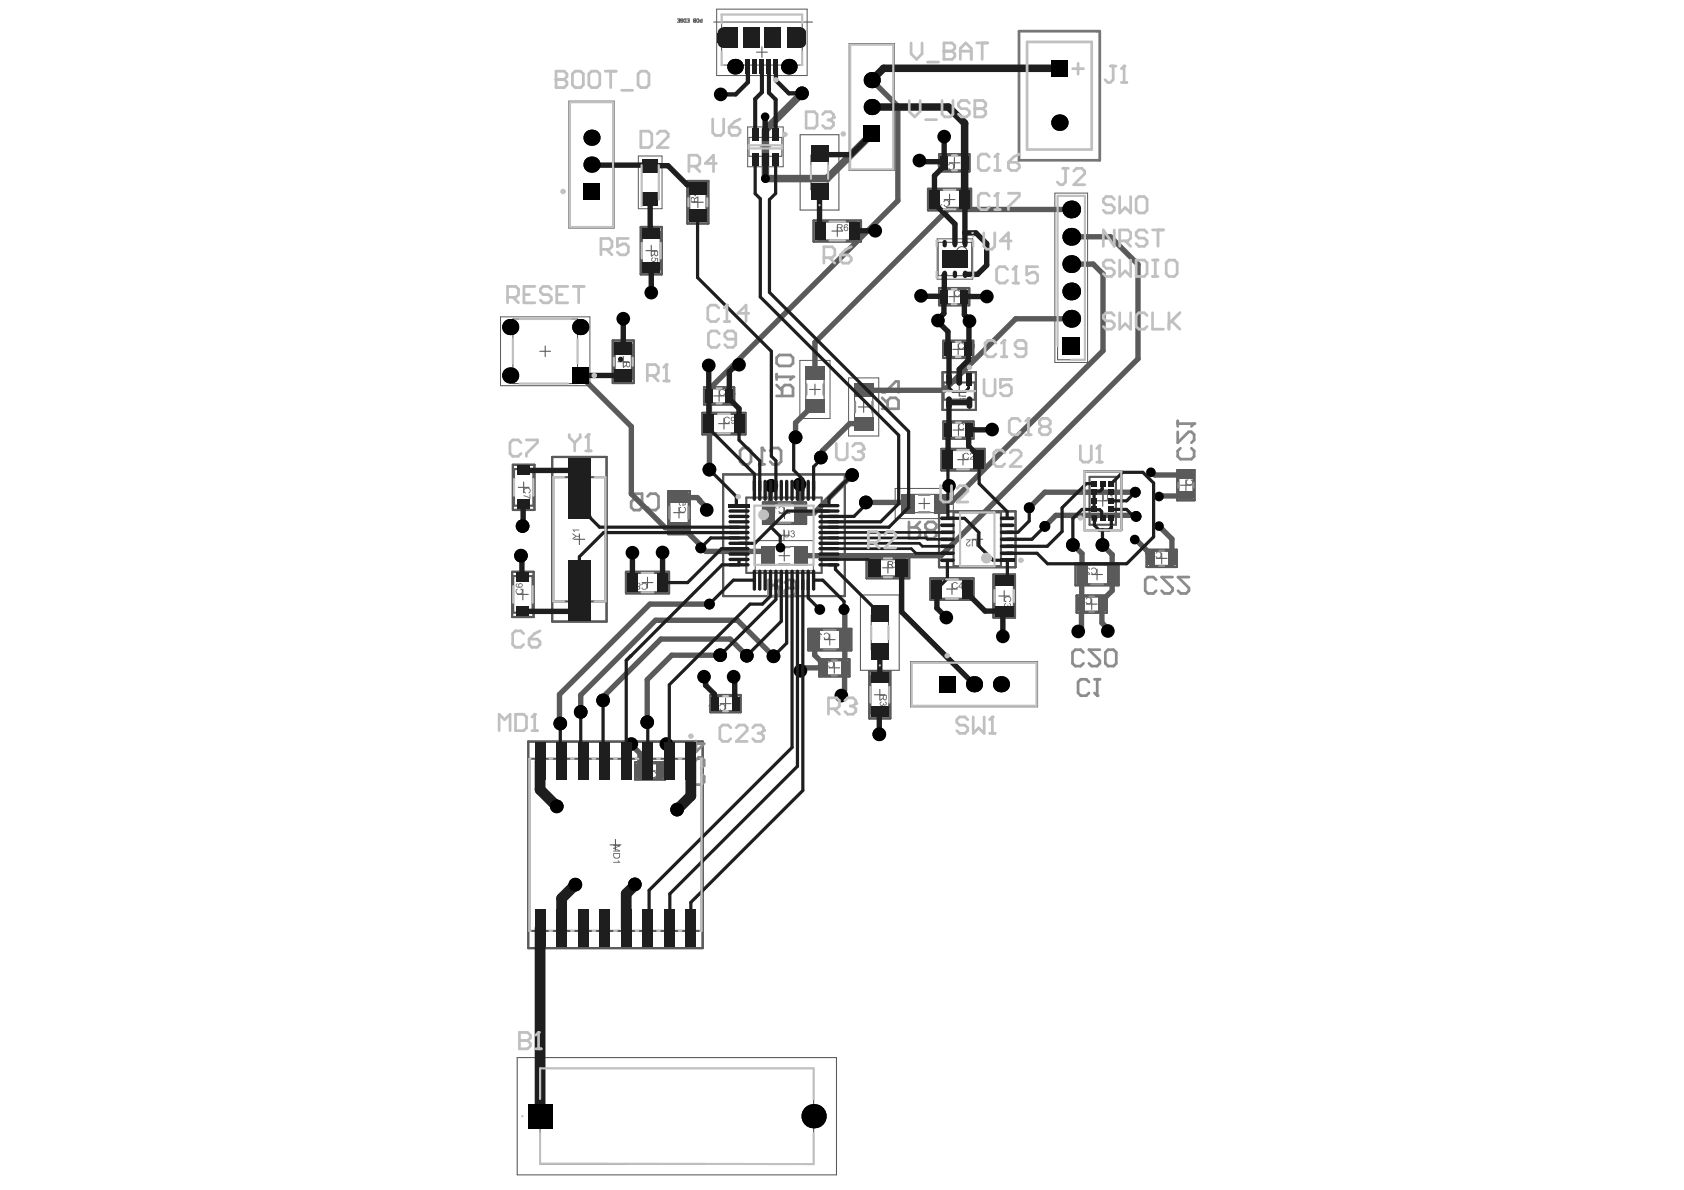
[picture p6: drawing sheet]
<svg xmlns="http://www.w3.org/2000/svg" width="297mm" height="210mm" viewBox="0 0 297 210" stroke-linecap="round" stroke-linejoin="round" font-family="sans-serif">
<g fill="none" stroke="#5a5a5a" stroke-width=".19">
<path d="M100.5 18h7.6v22h-7.6zM127.3 2.6h14.2v8.9h-14.2zM133.4 9.2h1.9M134.4 8.3v1.9M150 7.9h7.6v22h-7.6zM152.8 18.9h1.9M153.8 17.9v1.9M103.4 29h1.9M104.3 28.1v1.9M113.2 29.1h3v6.1h-3zM113.2 34l1.2 1.2M122.1 35.7h1.9"/>
<path d="M123.1 34.7v1.9M132.1 24.2h5.8v3.4h-5.8zM134.1 25.9h1.9M135 25v1.9M141.1 23.8h6.9v13.3h-6.9zM143 27.4h3.1v6h-3.1zM147.7 39.8v1.9M166.5 35.2h1.9M167.4 28.7h1.9M167.5 34.3v1.9M168.3 27.8v1.9M186.5 34.5h4.9v29h-4.9z"/>
<path d="M90.5 56.3h11.4v11.4h-11.4zM113.9 44.2h1.9M114.9 43.3v1.9M146.7 40.8h1.9M165.5 42.7h5.9v5.9h-5.9zM167.3 52.3h1.9M167.5 45.7h1.9M168.3 51.4v1.9M168.4 44.7v1.9M95.2 62h1.9M96.2 61v1.9M109 63.8h1.9"/>
<path d="M109.9 62.9v1.9M125.9 69.8h1.9M126.7 74.7h1.9M126.8 68.9v1.9M127.7 73.8v1.9M142.1 65.6h3.3v6.2h-3.3zM142.8 68.7h1.9M143.7 67.7v1.9M150.7 68.6h3.3v6.3h-3.3zM151.4 71.8h1.9M152.3 70.8v1.9M168.1 61.6h1.9"/>
<path d="M168.1 75.9h1.9M168.3 69h1.9M169 60.7v1.9M169.1 74.9v1.9M169.2 68v1.9M91.4 86h1.9M92.4 85v1.9M101.2 95.1h1.9M102.2 94.2v1.9M118.8 90.4h1.9M119.8 89.5v1.9M135.2 96.4h6.3v3.2h-6.3z"/>
<path d="M137.3 94.4h1.9M137.4 98h1.9M137.4 90.5h1.9M138.3 93.5v1.9M138.3 97.1v1.9M138.4 89.6v1.9M156.6 99.2v1.9M159.9 87.2h6.3v3.2h-6.3zM162.1 88.8h1.9M163 87.9v1.9M168.9 81.1h1.9M169.9 80.1v1.9"/>
<path d="M171.4 95.1h1.9M172.4 94.2v1.9M193.6 88.3h1.9M194.5 87.4v1.9M204 98.5h1.9M204.9 97.5v1.9M208.2 85.6h1.9M209.2 84.6v1.9M91.3 104.8h1.9M92.2 103.9v1.9M113.3 102.8h1.9M114.2 101.8v1.9"/>
<path d="M145.4 112.8h1.9M146.2 117.8h1.9M146.4 111.9v1.9M147.2 116.9v1.9M151.8 104.9h6.8v13.3h-6.8zM153.7 108.6h3v6h-3zM155.7 100.2h1.9M160.8 116.9h22v7.6h-22zM167 103.9h1.9M167.9 103v1.8M171.8 119.7v1.9M176.2 105.1h1.9"/>
<path d="M177.1 104.2v1.9M191.6 106.6h1.9M192.6 105.6v1.9M192.6 101.3h1.9M193.5 100.4v1.9M113.7 136h1.9M114.7 135v1.9M127 124.1h1.9M128 123.2v1.9M154.2 122.5h1.9M155.2 121.6v1.9M170.9 120.7h1.9"/>
<path d="M107.6 149h1.9M108.6 148.1v1.9M91.2 186.5h56.3v20.7h-56.3zM95.3 188.4h48.2v16.9h-48.2z"/>
<circle cx="169.7" cy="44.5" r=".95"/>
</g>
<g fill="none" stroke="#5a5a5a" stroke-width=".38">
<path d="M121.2 31.9h3.7v7.5h-3.7zM121.6 32.6h3v6.1h-3zM143.5 38.9h8.4v3.7h-8.4zM144.4 39.1h6.6v3.3h-6.6zM163.7 33.3h7.6v3.8h-7.6zM164.3 33.5h6.4v3.4h-6.4zM165.7 27.2h5.3v3h-5.3zM166.3 27.4h4.1v2.6h-4.1zM113 40h3.7v8.4h-3.7zM113.2 40.9h3.3v6.6h-3.3zM165.6 50.8h5.4v3h-5.4zM166.3 51h4v2.7h-4z"/>
<path d="M108.1 60.1h3.7v7.5h-3.7zM108.4 60.8h3.1v6h-3.1zM123.9 72.8h7.6v3.8h-7.6zM124.2 68.3h5.3v3.1h-5.3zM124.5 73h6.4v3.4h-6.4zM124.8 68.5h4.1v2.7h-4.1zM166.1 79.2h7.6v3.8h-7.6zM166.3 65.7h5.8v6.6h-5.8zM166.4 60.1h5.3v3h-5.3zM166.4 74.3h5.3v3.1h-5.3zM166.4 67.5h5.6v3h-5.6zM166.6 79.4h6.5v3.4h-6.5z"/>
<path d="M167 60.3h4.1v2.7h-4.1zM167 74.5h4.1v2.7h-4.1zM90.5 82h3.8v8h-3.8zM90.7 82.7h3.4v6.5h-3.4zM97.4 80.6h9.6v29h-9.6zM97.6 84.2h9.2v21.9h-9.2zM117.9 86.6h3.8v7.6h-3.8zM118.1 87.2h3.4v6.5h-3.4zM127.5 83.7h21.5v21.4h-21.5zM131.6 87.8h13.3v13.3h-13.3zM134.6 88.6h7.6v3.8h-7.6zM135.2 88.8h6.4v3.4h-6.4z"/>
<path d="M152.9 98.3h7.5v3.7h-7.5zM153.6 98.6h6.1v3.1h-6.1zM165.6 90.2h13.5v9.9h-13.5zM168.2 90.4h8.4v9.5h-8.4zM189.7 99.4h7.6v3.8h-7.6zM190.3 99.6h6.4v3.4h-6.4zM191.2 83.2h6.6v10.3h-6.6zM192.2 84.1h4.6v8.5h-4.6zM202.3 97h5.3v3h-5.3zM202.9 97.2h4.1v2.6h-4.1zM207.7 82.9h3v5.3h-3zM207.9 83.5h2.6v4.1h-2.6z"/>
<path d="M90.3 100.9h3.8v7.9h-3.8zM90.5 101.6h3.4v6.5h-3.4zM110.4 100.9h7.6v3.8h-7.6zM111 101.1h6.4v3.4h-6.4zM142.6 110.9h7.6v3.8h-7.6zM143.1 111.1h6.5v3.4h-6.5zM144.5 116.3h5.3v3h-5.3zM145.1 116.5h4.1v2.6h-4.1zM153.3 118.4h3.7v8.3h-3.7zM153.5 119.3h3.4v6.5h-3.4zM164.1 102h7.6v3.8h-7.6zM164.7 102.2h6.4v3.4h-6.4z"/>
<path d="M175.2 101.3h3.8v7.6h-3.8zM175.4 101.9h3.4v6.5h-3.4zM189.9 105h5.3v3.1h-5.3zM190.5 105.2h4.1v2.7h-4.1zM93.2 130.8h30.7v36.4h-30.7zM93.4 133.8h30.4v30.4h-30.4zM112 134.5h5.3v3h-5.3zM112.6 134.6h4.1v2.7h-4.1zM125.3 122.6h5.3v3h-5.3zM125.9 122.8h4.1v2.6h-4.1z"/>
</g>
<g fill="none" stroke="#5a5a5a" stroke-width=".18">
<path d="M100.3 17.8h8v22.4h-8zM126.4 1.6h16v11.7h-16zM149.8 7.7h8v22.4h-8zM112.6 27.5h4.2v9.3h-4.2zM131.9 22.4h6.2v7h-6.2zM186.1 34.1h5.7v29.8h-5.7zM88.3 55.9h15.7v12.1h-15.7zM165.3 42.1h6.3v7.1h-6.3zM141.1 63.6h5.3v10.2h-5.3zM149.7 66.7h5.3v10.2h-5.3zM133.2 95.4h10.3v5.3h-10.3zM157.9 86.2h10.3v5.3h-10.3z"/>
<path d="M160.6 116.7h22.4v8h-22.4z"/>
</g>
<g fill="#5a5a5a">
<path d="M126.9 124.4l.1-.1a.59 .59 0 0 1 .8 .1 .59 .59 0 0 1 0 .8 .59 .59 0 0 1-.9-.1v-.1h.2a.39 .39 0 0 0 .5 .2 .39 .39 0 0 0 .2-.5 .39 .39 0 0 0-.3-.4 .39 .39 0 0 0-.5 .3h-.1z"/>
<path d="M126 124.2h.8l-.3 .4a.41 .41 0 0 0-.2 .6h.2l.1-.2 .1 .1a.39 .39 0 0 1-.6 .2 .39 .39 0 0 1 .2-.7l.2-.3h-.5z"/>
<path d="M125.1 124.3a.42 .42 0 0 1 .7 .2h-.2a.25 .25 0 0 0-.3-.2 .25 .25 0 0 0-.2 .3 .25 .25 0 0 0 .4 .1v.1a.2 .2 0 0 0-.3 .2 .2 .2 0 0 0 .2 .2 .2 .2 0 0 0 .2-.2l.2 .1a.34 .34 0 0 1-.5 .3 .34 .34 0 0 1-.1-.6l-.2-.2z"/>
<path d="M113.2 103a.59 .59 0 0 1 .9 0 .59 .59 0 0 1-.1 .9 .59 .59 0 0 1-.9-.2l.2-.1a.41 .41 0 0 0 .6 .2 .41 .41 0 0 0 .1-.6 .36 .36 0 0 0-.4-.3 .36 .36 0 0 0-.3 .3h-.2z"/>
<path d="M108.2 149h1.2v.3l-1 .3 1 .4v.2h-1.2v-.1h1l-1-.4v-.1l1-.4h-1z"/>
<path d="M108.2 152h.9l-.2-.2 .2-.1 .3 .5h-1.2z"/>
<path d="M157.8 99.1l.2-.1a.41 .41 0 0 1 .5 .2 .41 .41 0 0 1-.3 .6l-.2 .2h.5v.2h-.8l.3-.5a.37 .37 0 0 0 .3-.2 .37 .37 0 0 0-.1-.4h-.2l-.1 .2h-.1z"/>
<path d="M138.3 93.6h.1v.7a.32 .32 0 0 0 .3 .4 .32 .32 0 0 0 .3-.4v-.7h.2v.7a.48 .48 0 0 1-.4 .5 .48 .48 0 0 1-.5-.5z"/>
<path d="M139.5 93.7a.35 .35 0 0 1 .6-.1 .35 .35 0 0 1-.1 .5 .37 .37 0 0 1 0 .7 .37 .37 0 0 1-.6-.3l.2-.1a.25 .25 0 0 0 .3 .3 .25 .25 0 0 0 .2-.4 .25 .25 0 0 0-.4-.1l.1-.1a.22 .22 0 0 0 .2-.2 .22 .22 0 0 0-.1-.2 .22 .22 0 0 0-.3 .1h-.2z"/>
<path d="M127.8 73.7l.2-.1a.44 .44 0 0 1 .7 .2l-.1 .1a.42 .42 0 0 0-.7-.2 .42 .42 0 0 0 0 .7 .35 .35 0 0 0 .4 .2 .35 .35 0 0 0 .3-.3h.2l-.1 .2a.56 .56 0 0 1-.8 .1 .56 .56 0 0 1-.2-.7z"/>
<path d="M126.9 68.9l.1-.1a.53 .53 0 0 1 .9 .2h-.2a.43 .43 0 0 0-.6-.1 .43 .43 0 0 0 0 .7 .38 .38 0 0 0 .7-.2l.1 .1a.56 .56 0 0 1-.8 .3 .56 .56 0 0 1-.3-.8z"/>
<path d="M128.1 68.9l.5-.3v1.2h-.2v-.9l-.2 .2z"/>
<path d="M114.9 45.5l.3-.1v.1a.28 .28 0 0 0-.1 .5 .28 .28 0 0 0 .5 0 .28 .28 0 0 0-.1-.5v-.1l.6 .1v.7h-.2v-.6h-.3a.41 .41 0 0 1-.4 .6 .41 .41 0 0 1-.3-.7z"/>
<path d="M109.9 65.4h1l-.2-.3h.1l.4 .5h-1.3z"/>
<path d="M101 94l.7 .5h.5v.2h-.5l-.7 .4v-.1l.5-.4-.5-.4z"/>
<path d="M101 93.4h1.2v.2h-1l.2 .2h-.1z"/>
<path d="M92.4 86.2l.5-.2a.56 .56 0 0 1 .7 .4 .56 .56 0 0 1-.3 .6l-.1-.1a.43 .43 0 0 0 .1-.6 .43 .43 0 0 0-.6-.1 .36 .36 0 0 0-.2 .4 .36 .36 0 0 0 .3 .3l-.1 .1a.53 .53 0 0 1-.3-.8z"/>
<path d="M92.3 87.4h.5l.6 .4v-.6h.1v.8l-.6-.4-.6-.1z"/>
<path d="M91 104l.2-.2 .1 .2a.42 .42 0 0 0-.1 .6 .42 .42 0 0 0 .6 .1 .37 .37 0 0 0 .3-.4 .37 .37 0 0 0-.3-.3l.1-.2a.61 .61 0 0 1 0 1 .61 .61 0 0 1-1-.3z"/>
<path d="M166.5 35.4l.4-.2a.59 .59 0 0 1 .6 .9 .59 .59 0 0 1-1.1 .1l.2-.1a.42 .42 0 0 0 .6 .1 .42 .42 0 0 0 0-.6 .36 .36 0 0 0-.4-.2 .36 .36 0 0 0-.3 .3l-.1-.1z"/>
<path d="M165.7 35.2h.1v1l.4-.2v.1l-.4 .4h-.1z"/>
<path d="M165 35.2h.1v.4l-.4 .7h.6v.1h-.8l.4-.7z"/>
<path d="M168.4 51.3l.5-.2a.42 .42 0 0 1 .4 .4h-.2a.42 .42 0 0 0-.6-.1 .42 .42 0 0 0 0 .6 .36 .36 0 0 0 .4 .2 .36 .36 0 0 0 .3-.3l.1 .1a.58 .58 0 0 1-.8 .3 .58 .58 0 0 1-.1-.9z"/>
<path d="M169.6 51.4l.5-.3v1.2h-.2v-.9l-.3 .2z"/>
<path d="M170.6 51.1h.6v.2h-.5l-.1 .3a.38 .38 0 0 1 .6 .2 .38 .38 0 0 1-.3 .5 .38 .38 0 0 1-.4-.3h.1a.25 .25 0 0 0 .4 .2 .25 .25 0 0 0 0-.4 .25 .25 0 0 0-.4 0h-.1z"/>
<path d="M167.4 28.9l.4-.1a.59 .59 0 0 1 .5 .9 .59 .59 0 0 1-1-.1h.1a.41 .41 0 0 0 .6 .2 .41 .41 0 0 0 .1-.6 .36 .36 0 0 0-.3-.3 .36 .36 0 0 0-.4 .3h-.1z"/>
<path d="M166.5 28.8h.2v.9l.3-.2v.2l-.4 .3h-.1z"/>
<path d="M169.1 60.6l.3-.2a.45 .45 0 0 1 .6 .3l-.1 .1a.42 .42 0 0 0-.6-.2 .42 .42 0 0 0-.1 .7 .38 .38 0 0 0 .4 .2 .38 .38 0 0 0 .3-.3l.1 .1a.58 .58 0 0 1-.8 .2 .58 .58 0 0 1-.1-.9z"/>
<path d="M170.3 60.7l.4-.3v1.2h-.1v-.9l-.2 .2z"/>
<path d="M169.2 69.2l.2-.2h1v.2h-.7a.32 .32 0 0 0-.4 .3 .32 .32 0 0 0 .4 .3h.7v.2l-.7-.1a.48 .48 0 0 1-.5-.2 .48 .48 0 0 1 0-.5z"/>
<path d="M169.2 70.3l.3-.1v.1a.27 .27 0 0 0-.1 .4 .27 .27 0 0 0 .3 .1 .27 .27 0 0 0 .1-.4v-.2l.6 .1v.6h-.1v-.5h-.4a.41 .41 0 0 1-.4 .5 .41 .41 0 0 1-.3-.6z"/>
<path d="M177.2 105.4l.3-.2h.6l.2 .2 .1 .5-.4 .3v-.2a.42 .42 0 0 0 .1-.6 .42 .42 0 0 0-.6 0 .38 .38 0 0 0-.2 .3 .38 .38 0 0 0 .2 .4l-.1 .1a.5 .5 0 0 1-.2-.8z"/>
<path d="M177.2 106.5l.2-.1v.1a.23 .23 0 0 0-.2 .3 .23 .23 0 0 0 .3 .2 .23 .23 0 0 0 .2-.3h.1a.2 .2 0 0 0 .2 .2 .2 .2 0 0 0 .2-.2 .2 .2 0 0 0-.2-.2v-.1a.35 .35 0 0 1 .4 .5 .35 .35 0 0 1-.6 .1 .38 .38 0 0 1-.5 .1 .38 .38 0 0 1-.1-.6z"/>
<path d="M167.9 103l.1-.1a.55 .55 0 0 1 1 .1l-.2 .1a.45 .45 0 0 0-.7-.1 .45 .45 0 0 0 .1 .7 .35 .35 0 0 0 .4 .1 .35 .35 0 0 0 .2-.3h.2l-.1 .3-.5 .1a.67 .67 0 0 1-.5-.9z"/>
<path d="M169.1 74.9l.1-.1a.53 .53 0 0 1 .9 .2h-.2a.43 .43 0 0 0-.6-.1 .43 .43 0 0 0 0 .7 .38 .38 0 0 0 .7-.2l.1 .1a.56 .56 0 0 1-.8 .3 .56 .56 0 0 1-.2-.8z"/>
<path d="M170.4 74.9l.4-.2v1.2h-.2v-1l-.2 .2z"/>
<path d="M194.5 87.1h.2v.7a.32 .32 0 0 0 .3 .4 .32 .32 0 0 0 .3-.4v-.7h.1v.7a.48 .48 0 0 1-.4 .6 .48 .48 0 0 1-.5-.6z"/>
<path d="M195.8 87.4l.4-.3v1.3h-.1v-1l-.3 .2z"/>
<path d="M170 80l.2-.1a.44 .44 0 0 1 .7 .3l-.2 .1a.43 .43 0 0 0-.6-.2 .43 .43 0 0 0 0 .7 .35 .35 0 0 0 .4 .2 .35 .35 0 0 0 .2-.4l.2 .1-.2 .3-.4 .1a.68 .68 0 0 1-.3-1.1z"/>
<path d="M171.1 80.1a.41 .41 0 0 1 .7 0 .41 .41 0 0 1-.3 .6l-.3 .2h.7v.2h-.9l.4-.5a.29 .29 0 0 0 .3-.3 .29 .29 0 0 0-.3-.3l-.2 .1v.2z"/>
<path d="M171.5 95.3l.3-.2a.44 .44 0 0 1 .5 .5l.1 .8h-.2v-.7a.32 .32 0 0 0-.3-.4 .32 .32 0 0 0-.3 .4v.7h-.2z"/>
<path d="M170.4 95.1h.8l-.2 .5a.38 .38 0 0 0-.4 .2 .38 .38 0 0 0 .1 .5h.2l.1-.3 .2 .1a.39 .39 0 0 1-.7 .2 .39 .39 0 0 1 .2-.7l.3-.3h-.6z"/>
<path d="M155.3 123.8l.2-.1v.2a.25 .25 0 0 0-.2 .3 .25 .25 0 0 0 .3 .2 .25 .25 0 0 0 .2-.4h.1a.22 .22 0 0 0 .1 .3 .22 .22 0 0 0 .3-.2 .22 .22 0 0 0-.2-.2v-.2a.35 .35 0 0 1 .3 .5 .35 .35 0 0 1-.6 .1l-.1 .2a.36 .36 0 0 1-.5-.2z"/>
<path d="M112.4 103.7a.21 .21 0 0 0 .4 0 .21 .21 0 0 0-.4 0zM112.3 103.1a.25 .25 0 0 0 .5 0 .25 .25 0 0 0-.5 0zM112.2 103l.1-.1a.37 .37 0 0 1 .6 0 .37 .37 0 0 1-.2 .6 .32 .32 0 0 1 .1 .5 .32 .32 0 0 1-.5-.1l-.1-.3 .2-.2-.2-.2z"/>
<path d="M108.3 150.6v.3a.47 .47 0 0 0 .5 .4 .47 .47 0 0 0 .4-.4v-.3zM108.2 150.5h1.2v.5a.61 .61 0 0 1-.7 .4 .61 .61 0 0 1-.5-.5z"/>
<path d="M156.7 99.1v.4l.7-.1-.1-.3zM156.6 99h.5a.34 .34 0 0 1 .5 .2 .34 .34 0 0 1-.4 .4l.5 .6h-.2l-.5-.6h-.3v.6h-.1z"/>
<path d="M129 73.9a.3 .3 0 0 0 .6 0 .3 .3 0 0 0-.6 0zM128.9 73.7h.1a.45 .45 0 0 1 .6-.1 .45 .45 0 0 1 .1 .6 .41 .41 0 0 1-.3 .5 .41 .41 0 0 1-.5-.2l.2-.1a.26 .26 0 0 0 .3 .2 .26 .26 0 0 0 .1-.4 .4 .4 0 0 1-.4 .1 .4 .4 0 0 1-.2-.4z"/>
<path d="M129.4 68.9l-.3 .5h.3zM129.5 68.6h.1v.8h.2v.2h-.2v.2h-.2v-.2h-.5z"/>
<path d="M115.5 44.4v.4a.2 .2 0 0 0 .2 .3 .2 .2 0 0 0 .2-.3v-.4zM114.9 44.2h1.2v.6a.34 .34 0 0 1-.3 .4 .34 .34 0 0 1-.4-.3l-.5 .4v-.2l.5-.4v-.3h-.5z"/>
<path d="M122 35v.5h.4v-.5l-.1-.1zM121.9 34.9l.1-.1a.3 .3 0 0 1 .3 0 .3 .3 0 0 1 .2 .3l.6-.4v.1l-.6 .4v.3h.6v.2h-1.2z"/>
<path d="M122.1 34.1l.5 .4v-.4zM121.9 33.9h.7v-.2h.2v.2h.3v.2h-.3v.5h-.2z"/>
<path d="M110.6 64v.3a.22 .22 0 0 0 .2 .3 .22 .22 0 0 0 .2-.2v-.4zM109.9 63.8h1.2v.8a.31 .31 0 0 1-.4 .2 .31 .31 0 0 1-.2-.4l-.6 .5v-.2l.5-.4v-.3h-.5z"/>
<path d="M147.8 39.7v.4h.4a.22 .22 0 0 0 .3-.2 .22 .22 0 0 0-.2-.2zM147.7 39.5l.6 .1a.32 .32 0 0 1 .4 .3 .32 .32 0 0 1-.4 .3l.4 .6h-.2l-.4-.6h-.3v.6h-.1z"/>
<path d="M148.9 39.7a.41 .41 0 0 1 .7 .2h-.1a.28 .28 0 0 0-.4-.2 .28 .28 0 0 0-.1 .4 .36 .36 0 0 1 .5 .1 .36 .36 0 0 1 0 .5 .36 .36 0 0 1-.6-.1l-.1-.1zM149 40.4a.27 .27 0 0 0 .5 0 .27 .27 0 0 0-.5 0z"/>
<path d="M91 103.1l.1-.2h.2v.2a.23 .23 0 0 0-.2 .3 .23 .23 0 0 0 .3 .1h.2a.37 .37 0 0 1 0-.5 .37 .37 0 0 1 .6 .2 .37 .37 0 0 1-.4 .4l-.3 .1a.51 .51 0 0 1-.5-.6zM91.5 103.2a.26 .26 0 0 0 .5 0 .26 .26 0 0 0-.5 0z"/>
<path d="M165.4 28.9h.1a.45 .45 0 0 1 .6 0 .45 .45 0 0 1 .1 .5v.1a.39 .39 0 0 1-.4 .5 .39 .39 0 0 1-.4-.3h.1a.27 .27 0 0 0 .4 .1 .27 .27 0 0 0 .1-.4 .39 .39 0 0 1-.5 0 .39 .39 0 0 1-.1-.5zM165.5 29.1a.25 .25 0 0 0 .5 0 .25 .25 0 0 0-.5 0z"/>
<path d="M171.3 60.8a.26 .26 0 0 0 .5 0 .26 .26 0 0 0-.5 0zM171.2 60.5a.52 .52 0 0 1 .7 .1 .52 .52 0 0 1 0 .7 .37 .37 0 0 1-.3 .3 .37 .37 0 0 1-.4-.2h.1a.27 .27 0 0 0 .4 .1 .27 .27 0 0 0 .1-.4 .38 .38 0 0 1-.6 0 .38 .38 0 0 1 0-.6z"/>
<path d="M169.6 102.9l-.4 .6h.4zM169.6 102.7h.1v.8h.2v.1h-.2v.3h-.1v-.3h-.5z"/>
<path d="M171.4 75a.2 .2 0 0 0 .4 0 .2 .2 0 0 0-.4 0zM171.3 75.5a.25 .25 0 0 0 .5 0 .25 .25 0 0 0-.5 0zM171.3 74.7h.1a.31 .31 0 0 1 .4 0 .31 .31 0 0 1 0 .5 .36 .36 0 0 1 .1 .5 .36 .36 0 0 1-.6 0 .36 .36 0 0 1 .1-.5l-.2-.2z"/>
<path d="M155.9 122.7v.4a.2 .2 0 0 0 .1 .3 .2 .2 0 0 0 .3-.2v-.5zM155.2 122.6h1.2v.6a.34 .34 0 0 1-.3 .3 .34 .34 0 0 1-.4-.3l-.5 .4v-.2l.5-.3v-.4h-.5z"/>
</g>
<path d="M117.9 86.6h3.8v7.6h-3.8zM134.6 88.6h7.6v3.8h-7.6zM189.7 99.4h7.6v3.8h-7.6zM202.3 97h5.3v3h-5.3zM207.7 82.9h3v5.3h-3zM142.6 110.9h7.6v3.8h-7.6zM144.5 116.3h5.3v3h-5.3zM189.9 105h5.3v3.1h-5.3zM112 134.5h5.3v3h-5.3z" fill="none" stroke="#5a5a5a" stroke-width=".38"/>
<g fill="#5a5a5a">
<path d="M137.4 89.4l.6-.1 .3 .3v.7l-.5 .3a.49 .49 0 0 1-.5-.5h.2a.4 .4 0 0 0 .5 .3 .4 .4 0 0 0 .2-.6v-.1a.37 .37 0 0 0-.4-.3 .37 .37 0 0 0-.3 .3h-.2z"/>
<path d="M136.6 89.3l.4 .3v.1l-.3-.1v.9h-.1z"/>
<path d="M146.1 116.8l.4-.3 .4 .1 .2 .4v.4a.53 .53 0 0 1-.5 .4 .53 .53 0 0 1-.5-.4h.1a.4 .4 0 0 0 .6 .2 .4 .4 0 0 0 .2-.6 .37 .37 0 0 0-.4-.3 .37 .37 0 0 0-.4 .3l-.1-.1z"/>
<path d="M145.4 116.6l.4 .3-.1 .1-.2-.2v1h-.1z"/>
<path d="M144.3 116.8a.39 .39 0 0 1 .3-.2 .39 .39 0 0 1 .4 .3h-.2a.21 .21 0 0 0-.1-.2 .21 .21 0 0 0-.3 .2 .21 .21 0 0 0 .3 .2v.1a.23 .23 0 0 0-.3 .2 .23 .23 0 0 0 .2 .3 .23 .23 0 0 0 .2-.2h.2a.39 .39 0 0 1-.6 .3 .39 .39 0 0 1 0-.7l-.1-.1z"/>
<path d="M145.4 111.7a.59 .59 0 0 1 .8 .2 .59 .59 0 0 1-.1 .8 .59 .59 0 0 1-.8-.2h.2a.42 .42 0 0 0 .6 .1 .42 .42 0 0 0 0-.6 .36 .36 0 0 0-.3-.3 .36 .36 0 0 0-.3 .3l-.2-.1z"/>
<path d="M144.5 111.6l.5 .3v.2l-.3-.2v.9h-.2z"/>
<path d="M143.6 111.6l.5 .3v.2l-.3-.2v.9h-.2z"/>
<path d="M119.8 89.6l.3-.2 .1 .2a.42 .42 0 0 0-.2 .6 .42 .42 0 0 0 .7 0 .37 .37 0 0 0 .2-.3 .37 .37 0 0 0-.3-.3l.1-.2a.58 .58 0 0 1 .1 .9 .58 .58 0 0 1-.9 0l-.2-.3z"/>
<path d="M119.8 88.6l.1-.1a.4 .4 0 0 1 .5 0 .4 .4 0 0 1 .1 .5h.3v-.5h.2v.6l-.7 .1v-.1a.28 .28 0 0 0 .1-.5 .28 .28 0 0 0-.4 0 .28 .28 0 0 0 .1 .5v.1a.41 .41 0 0 1-.3-.6z"/>
<path d="M209.2 84.7l.3-.2 .1 .2a.41 .41 0 0 0-.2 .6 .41 .41 0 0 0 .6 .1 .35 .35 0 0 0 .3-.3 .35 .35 0 0 0-.3-.4l.1-.2a.61 .61 0 0 1-.1 1.1 .61 .61 0 0 1-.9-.6z"/>
<path d="M209.2 83.6h.1v.6l.4-.3a.39 .39 0 0 1 .7-.1 .39 .39 0 0 1-.3 .6l-.1-.1a.26 .26 0 0 0 .2-.3 .26 .26 0 0 0-.2-.3 .26 .26 0 0 0-.3 .3l-.3 .3-.2 .1z"/>
<path d="M209.2 82.9h1.2v.1l-.3 .3h-.1l.1-.3h-.9z"/>
<path d="M191.6 105.5l.5-.2 .4 .4v.6l-.2 .2-.3 .1a.42 .42 0 0 1-.5-.4l.1-.1a.4 .4 0 0 0 .6 .3 .4 .4 0 0 0 .2-.6 .37 .37 0 0 0-.4-.3 .37 .37 0 0 0-.4 .2h-.1z"/>
<path d="M190.8 105.4l.4 .3v.1l-.3-.2v1h-.1z"/>
<path d="M192.5 100.4a.58 .58 0 0 1 .8-.1 .58 .58 0 0 1 .1 .8l-.1 .1a.52 .52 0 0 1-.5 .2 .52 .52 0 0 1-.4-.4l.2-.1a.41 .41 0 0 0 .6 .2 .41 .41 0 0 0 .1-.6v-.1a.37 .37 0 0 0-.4-.1 .37 .37 0 0 0-.3 .2z"/>
<path d="M191.5 100.3l.3-.2a.42 .42 0 0 1 .5 .4h-.2a.24 .24 0 0 0-.3-.2 .24 .24 0 0 0 0 .4l.4 .3 .1 .4h-.8v-.2h.6l-.5-.5z"/>
<path d="M203.9 97.5l.2-.2h.4a.6 .6 0 0 1 .3 .9 .6 .6 0 0 1-1 0v-.1h.2a.41 .41 0 0 0 .6 .2 .41 .41 0 0 0 .1-.6 .39 .39 0 0 0-.4-.3 .39 .39 0 0 0-.3 .3l-.2-.1z"/>
<path d="M203 97.4a.36 .36 0 0 1 .4-.1 .36 .36 0 0 1 .2 .3l-.1 .1a.25 .25 0 0 0-.2-.3 .25 .25 0 0 0-.3 .2 .25 .25 0 0 0 .2 .3l.5 .6h-.8v-.1h.6l-.2-.3a.51 .51 0 0 1-.3-.7z"/>
<path d="M202 97.5a.39 .39 0 0 1 .4-.2 .39 .39 0 0 1 .3 .3l-.1 .1a.26 .26 0 0 0-.3-.3 .26 .26 0 0 0-.2 .3 .26 .26 0 0 0 .2 .2l.4 .6h-.7v-.1h.5l-.5-.6z"/>
<path d="M114.8 136.2l.2-.2h.5l.2 .4-.1 .1a.43 .43 0 0 0-.7-.3 .43 .43 0 0 0 0 .7v.1a.35 .35 0 0 0 .4 .1 .35 .35 0 0 0 .2-.3l.2 .1a.58 .58 0 0 1-.8 .2 .58 .58 0 0 1-.2-.8z"/>
<path d="M115.8 136h.9v.2h-.6l.2 .2a.4 .4 0 0 1 .3 .6 .4 .4 0 0 1-.6 .1l-.1-.2h.1a.26 .26 0 0 0 .3 .2 .26 .26 0 0 0 .2-.2 .26 .26 0 0 0-.2-.3z"/>
<path d="M135.6 89.5a.29 .29 0 0 1 .4 0 .29 .29 0 0 1 .1 .4 .29 .29 0 0 1-.1 .4 .29 .29 0 0 1-.4 0zM135.5 89.4l-.1 .5a.42 .42 0 0 0 .1 .5 .42 .42 0 0 0 .6 0l.1-.5a.43 .43 0 0 0-.2-.5 .43 .43 0 0 0-.5 0z"/>
<path d="M190.8 100.3a.35 .35 0 0 1 .3 .1 .35 .35 0 0 1 .1 .4l-.1 .1a.26 .26 0 0 1-.3 .3 .26 .26 0 0 1-.1-.4zM190.7 100.2l-.1 .7a.41 .41 0 0 0 .4 .5 .41 .41 0 0 0 .3-.6v-.3a.4 .4 0 0 0-.2-.4 .4 .4 0 0 0-.4 .1z"/>
<path d="M116.9 136.5h.4v.5zM116.8 136.3l.6 .9v-.7h.2v-.2h-.2v-.3h-.1v.3z"/>
</g>
<g fill="none" stroke="#5a5a5a" stroke-width=".38">
<path d="M121.2 31.9h3.7v7.5h-3.7zM143.5 38.9h8.4v3.7h-8.4zM163.7 33.3h7.6v3.8h-7.6zM165.7 27.2h5.3v3h-5.3zM113 40h3.7v8.4h-3.7zM165.6 50.8h5.4v3h-5.4zM108.1 60.1h3.7v7.5h-3.7zM123.9 72.8h7.6v3.8h-7.6zM124.2 68.3h5.3v3.1h-5.3zM166.1 79.2h7.6v3.8h-7.6zM166.3 65.7h5.8v6.6h-5.8zM166.4 60.1h5.3v3h-5.3z"/>
<path d="M166.4 74.3h5.3v3.1h-5.3zM90.5 82h3.8v8h-3.8zM97.4 80.6h9.6v29h-9.6zM127.5 83.7h21.5v21.4h-21.5zM152.9 98.3h7.5v3.7h-7.5zM165.6 90.2h13.5v9.9h-13.5zM191.2 83.2h6.6v10.3h-6.6zM90.3 100.9h3.8v7.9h-3.8zM110.4 100.9h7.6v3.8h-7.6zM153.3 118.4h3.7v8.3h-3.7zM164.1 102h7.6v3.8h-7.6zM175.2 101.3h3.8v7.6h-3.8z"/>
<path d="M93.2 130.8h30.7v36.4h-30.7zM125.3 122.6h5.3v3h-5.3z"/>
</g>
<path d="M119.5 3.3h.3v.6h-.3M119.7 3.6h.1M120.2 3.6h-.2l.1-.3 .3 .1v.4l-.1 .1-.3-.1M120.6 3.4l.4-.1v.6l-.4-.1zM121.2 3.3h.4v.6h-.4M121.4 3.6h.2M122.3 3.4l.4-.1v.6l-.4-.1 .1-.2zM122.4 3.6h.3M122.7 3.6h.1M122.9 3.4l.1-.1 .3 .1v.4l-.1 .1-.3-.1M123.8 3.3v.6l-.3-.1 .1-.3h.2M125.9 3.9h17.4" fill="none" stroke="#5a5a5a" stroke-width=".19"/>
<path d="M179.7 5.5h14.3v22.8h-14.3z" fill="none" stroke="#787878" stroke-width=".48"/>
<g fill="none" stroke="#8c8c8c" stroke-width=".38">
<path d="M142.2 67.7v1.9M145.3 67.7v1.9M150.8 70.8v1.9M153.9 70.8v1.9M118.1 89.4v2.1M121.5 89.4v2.1M137.3 88.8h2.1M137.3 92.2h2.1M137.4 99.5h1.9M137.4 96.5h1.9M162.1 90.3h1.9M162.1 87.3h1.9"/>
<path d="M192.5 99.6h2.1M204.5 99.8h.8M204.5 97.2h.8M207.9 85.2v.8M210.5 85.2v.8M145.3 114.5h2.1M145.3 111.1h2.1M146.7 119.1h.9M146.7 116.5h.9M192.1 105.2h.9M192.1 107.9h.9M192.5 103h2.1"/>
<path d="M114.3 134.6h.8M114.3 137.3h.8"/>
</g>
<path d="M134.4 79v2.9M135.8 79.5l.5-.5h1l.5 .5v1.9l-.5 .5h-1l-.5-.5M133.9 81.9h1" fill="none" stroke="#8c8c8c" stroke-width=".48"/>
<circle cx="134.4" cy="79" r=".24" fill="#8c8c8c"/>
<path d="M130.5 79.5l.5-.5h1l.5 .5v1.9l-.5 .5h-1l-.5-.5zM134.4 79l.5 .5M137 69.8h2.9v-1.4l-.5-.5h-1l-.5 .5v1.4M137 67.9l.9 1M137 66v1M137 66.5h2.9" fill="none" stroke="#8c8c8c" stroke-width=".48"/>
<circle cx="139.9" cy="66.5" r=".24" fill="#8c8c8c"/>
<g fill="none" stroke="#8c8c8c" stroke-width=".48">
<path d="M137 63.1l.5-.5h1.9l.5 .5v1l-.5 .4h-1.9l-.5-.4zM139.9 66.5l-.5 .5M155.6 72.1h2.9v-1.4l-.5-.5h-1l-.4 .5v1.4M155.6 69.2h.5l1.9-1.9h.5v1.9M155.6 70.2l1 .9M207.7 76.2v1.9l2-1.9h.4l.5 .5v.9l-.5 .5M207.7 74.2v1M207.7 74.7h2.9M208.2 79.1l-.5 .4v1l.5 .5h1.9l.5-.5v-1l-.5-.4M111.3 87.1h2v1.4l-1-.5h-.5l-.5 .5v1l.5 .5h1l.5-.5M114.2 87.6l.5-.5h1l.4 .5v1.9l-.4 .5h-1l-.5-.5M160.3 92.1v2.9h1.5l.5-.5v-1l-.5-.5h-1.5"/>
<path d="M162.3 92.1l-1 .9M163.7 93.5l-.5 .5v.5l.5 .5h1l.5-.5v-.5l-.5-.5M163.7 93.5l-.5-.5v-.5l.5-.4h1l.5 .4v.5l-.5 .5M163.7 93.5h1M135.5 102.3v2.9h1.5l.5-.5v-1l-.5-.5h-1.5M137.5 102.3l-1 .9M138.4 102.7l.5-.4h1l.5 .4v2l-.5 .5h-1l-.5-.5v-.5l.5-.5h1.5"/>
</g>
<circle cx="210.6" cy="74.7" r=".24" fill="#8c8c8c"/>
<path d="M210.6 74.7l-.5 .5M193.1 119.8h.9M193.5 119.8v2.9M192.1 120.3l-.5-.5h-1l-.4 .5v1.9l.4 .5h1l.5-.5" fill="none" stroke="#8c8c8c" stroke-width=".48"/>
<circle cx="193.5" cy="122.7" r=".24" fill="#8c8c8c"/>
<path d="M191.1 115.1l-.5-.5h-.9l-.5 .5v1.9l.5 .5h.9l.5-.5M194 114.6h-1.9l1.9 1.9v.5l-.5 .5h-.9l-.5-.5M195 115.1l.4-.5h1l.5 .5v1.9l-.5 .5h-1l-.4-.5zM203.9 102.3l-.5-.5h-.9l-.5 .5v1.9l.5 .5h.9l.5-.5M206.8 101.8h-1.9l1.9 1.9v.5l-.5 .5h-.9l-.5-.5M209.7 101.8h-1.9l1.9 1.9v.5l-.5 .5h-.9l-.5-.5M121.3 133.6v1.9l1.9-1.9h.5l.5 .5v.9l-.5 .5M121.8 136.5l-.5 .5v.9l.5 .5h1.9l.5-.5v-.9l-.5-.5M122.8 130.7v1.9l1.4-1.4h-2.9M193.1 122.2l.4 .5" fill="none" stroke="#8c8c8c" stroke-width=".48"/>
<g fill="none" stroke="#5a5a5a" stroke-width=".95">
<path d="M153.8 14.1l4.6 4.6v16.7l-33.3 33.2v14.2M189 36.9h-21.8l-23.5 23.5v5.4M189 41.8h6.9l4.8 4.8v16.7l-34.7 34.7h-24.7M189 46.6h3.8l1.8 1.7v13.6l-26.8 26.7h-1.6l-.2 .2M189 56.2h-9.8l-12.7 12.6h-14.2M102.3 66.2l9.1 9v11.9l5.9 6h2.5M143.3 71.6l-3 3v2.5M152.3 74.7h-2.4l-4.8 4.8v.9l-.3 .3M119.8 87.8h3.2l1.7 1.8v.4M120.5 93.1l2.9 2.9v.5l.2 .1h.3l.6 .7h10.1l.5 .4v.3M136.1 85.7l-.2 .1v4.6l-.2 .1M150.3 83.8l-6.7 6.7h-2.6v-5.1"/>
<path d="M152.7 88.6h7.2l.2 .2M189.7 96.1v.4l1.2 1.2-.1 13.1-.6 .6M194.5 96.1l1.7 1.7v6.4l-1.8 1.8v3.9l1 1v.4M200.3 86.8h-16l-2.8 2.8M200.4 90.9h-14.2l-1.9 1.9M200.4 95.5l-.2-.3h.2l2.7 2.7v.6M203 83.3h.2l.5 .5h5.5M204.4 92.8l2.3 2.3v3.4M209.2 87.4l-.1 .1h-4.6l-.1 .1M125.1 106.6h-10.5l-15.9 15.9v5M127 115.6h-8.5l-4.3 4.3v7.5M131.7 115.7l-2.9-3h-12.2l-9.7 9.7v.2l-.5 .5v.4"/>
<path d="M136.4 115.8l-6.3-6.4h-14.5l-13.2 13.2v3M143.7 112.8v2.8l1.7 1.6v.6h-3.3l-.5 .5h-.4M149 117.8v3.9l-.6 .6v.4M149 107.8v10M111.4 131.2v.2l1.5 1.5v3.1M117.5 131.2l.3 .3v1.7l.1 .1v.7l-1.4 1.4v.6"/>
</g>
<path d="M98.7 127.5l.1 .1" fill="none" stroke="#5a5a5a" stroke-width=".57"/>
<path d="M141.5 16.5l-6.4 6.3M135 22.9v8.6h10.9l7.9-7.9" fill="none" stroke="#5a5a5a" stroke-width="1.3"/>
<g fill="#000">
<circle cx="129.6" cy="11.8" r="1.38"/>
<circle cx="139.1" cy="11.8" r="1.38"/>
<circle cx="141.5" cy="16.5" r="1.21"/>
<circle cx="153.8" cy="18.9" r="1.42"/>
<circle cx="153.8" cy="14.1" r="1.42"/>
<circle cx="104.3" cy="29" r="1.42"/>
<circle cx="104.3" cy="24.3" r="1.42"/>
<circle cx="135" cy="31.5" r=".76"/>
<circle cx="186.9" cy="21.6" r="1.45"/>
<circle cx="189" cy="36.9" r="1.57"/>
<circle cx="90" cy="57.7" r="1.42"/>
<circle cx="102.3" cy="57.7" r="1.42"/>
<circle cx="189" cy="56.2" r="1.57"/>
<circle cx="189" cy="51.4" r="1.57"/>
<circle cx="189" cy="41.8" r="1.57"/>
<circle cx="189" cy="46.6" r="1.57"/>
<circle cx="90" cy="66.2" r="1.42"/>
<circle cx="140.3" cy="77.1" r="1.21"/>
<circle cx="91.9" cy="98" r="1.21"/>
<circle cx="92.2" cy="92.8" r="1.21"/>
<circle cx="123.6" cy="96.6" r=".95"/>
<circle cx="124.7" cy="90" r="1.21"/>
<circle cx="125.1" cy="82.8" r="1.21"/>
<circle cx="136.1" cy="85.7" r="1.21"/>
<circle cx="141" cy="85.4" r="1.21"/>
<circle cx="144.8" cy="80.7" r="1.21"/>
<circle cx="150.3" cy="83.8" r="1.21"/>
<circle cx="152.7" cy="88.6" r="1.21"/>
<circle cx="181.5" cy="89.6" r=".95"/>
<circle cx="184.3" cy="92.8" r=".95"/>
<circle cx="189.2" cy="96.1" r="1.21"/>
<circle cx="194.5" cy="96.1" r="1.21"/>
<circle cx="200.2" cy="95.2" r=".85"/>
<circle cx="200.3" cy="86.8" r=".95"/>
<circle cx="200.4" cy="91.1" r=".95"/>
<circle cx="203" cy="83.3" r=".85"/>
<circle cx="204.4" cy="92.8" r=".85"/>
<circle cx="204.4" cy="87.6" r=".85"/>
<circle cx="125.1" cy="106.6" r=".95"/>
<circle cx="127" cy="115.6" r="1.21"/>
<circle cx="131.7" cy="115.7" r="1.21"/>
<circle cx="136.4" cy="115.8" r="1.21"/>
<circle cx="141.2" cy="118.3" r="1.21"/>
<circle cx="148.9" cy="107.5" r=".95"/>
<circle cx="190.2" cy="111.4" r="1.21"/>
<circle cx="195.4" cy="111.3" r="1.21"/>
<circle cx="98.8" cy="127.6" r="1.21"/>
<circle cx="102.4" cy="125.6" r="1.21"/>
<circle cx="106.4" cy="123.5" r="1.21"/>
<circle cx="111.4" cy="131.2" r="1.21"/>
<circle cx="114.2" cy="127.4" r="1.21"/>
<circle cx="117.5" cy="131.2" r="1.21"/>
<circle cx="148.4" cy="122.7" r="1.21"/>
<circle cx="155.1" cy="129.5" r="1.21"/>
<circle cx="171.8" cy="120.7" r="1.42"/>
<circle cx="176.6" cy="120.7" r="1.42"/>
<circle cx="98.2" cy="142.2" r="1.21"/>
<circle cx="101.5" cy="156" r="1.21"/>
<circle cx="112" cy="156" r="1.21"/>
<circle cx="119.4" cy="142.8" r="1.21"/>
<circle cx="143.5" cy="196.9" r="2.14"/>
</g>
<g fill="#000">
<path d="M185.4 10.7h2.9v2.9h-2.9z" fill-rule="evenodd"/>
<path d="M102.9 32.4h2.9v2.8h-2.9z" fill-rule="evenodd"/>
<path d="M152.3 22.2h2.9v2.8h-2.9z" fill-rule="evenodd"/>
<path d="M100.9 64.8h2.9v2.9h-2.9z" fill-rule="evenodd"/>
<path d="M187.4 59.5h3.1v3.1h-3.1z" fill-rule="evenodd"/>
<path d="M165.6 119.3h2.9v2.8h-2.9z" fill-rule="evenodd"/>
<path d="M93.1 194.8h4.3v4.2h-4.3z" fill-rule="evenodd"/>
</g>
<g fill="#5a5a5a">
<path d="M144.7 116.6h1.3v2.4h-1.3z" fill-rule="evenodd"/>
<path d="M148.3 116.6h1.3v2.4h-1.3z" fill-rule="evenodd"/>
<path d="M142.8 111.2h1.8v3.2h-1.8z" fill-rule="evenodd"/>
<path d="M148.1 111.2h1.8v3.2h-1.8z" fill-rule="evenodd"/>
<path d="M134.2 96.3h2.4v3.4h-2.4z" fill-rule="evenodd"/>
<path d="M140 96.3h2.5v3.4h-2.5z" fill-rule="evenodd"/>
<path d="M150.6 73.5h3.5v2.5h-3.5z" fill-rule="evenodd"/>
<path d="M150.6 67.6h3.5v2.5h-3.5z" fill-rule="evenodd"/>
<path d="M158.8 87.1h2.5v3.4h-2.5z" fill-rule="evenodd"/>
<path d="M164.7 87.1h2.5v3.4h-2.5z" fill-rule="evenodd"/>
<path d="M140.1 88.9h1.8v3.2h-1.8z" fill-rule="evenodd"/>
<path d="M142 70.4h3.5v2.5h-3.5z" fill-rule="evenodd"/>
<path d="M142 64.5h3.5v2.5h-3.5z" fill-rule="evenodd"/>
<path d="M118.2 86.9h3.2v1.8h-3.2z" fill-rule="evenodd"/>
<path d="M118.2 92.2h3.2v1.8h-3.2z" fill-rule="evenodd"/>
<path d="M190.1 105.3h1.3v2.5h-1.3z" fill-rule="evenodd"/>
<path d="M207.9 86.7h2.5v1.4h-2.5z" fill-rule="evenodd"/>
<path d="M193.7 105.3h1.3v2.5h-1.3z" fill-rule="evenodd"/>
<path d="M112.2 134.7h1.3v2.5h-1.3z" fill-rule="evenodd"/>
<path d="M206 97.3h1.4v2.4h-1.4z" fill-rule="evenodd"/>
<path d="M134.8 88.9h1.8v3.2h-1.8z" fill-rule="evenodd"/>
<path d="M190 99.7h1.8v3.3h-1.8z" fill-rule="evenodd"/>
<path d="M195.3 99.7h1.8v3.3h-1.8z" fill-rule="evenodd"/>
<path d="M202.4 97.3h1.4v2.4h-1.4z" fill-rule="evenodd"/>
<path d="M207.9 83.1h2.5v1.3h-2.5z" fill-rule="evenodd"/>
<path d="M115.8 134.7h1.4v2.5h-1.4z" fill-rule="evenodd"/>
</g>
<g fill="#1e1e1e">
<path d="M138.8 4.8h2.4v3.6h-2.4z"/>
<path d="M127.6 4.8h2.4v3.6h-2.4z"/>
<path d="M126.6 5.8h1v1.7h-1z"/>
<path d="M141.2 5.8h1v1.7h-1z"/>
<path d="M192.5 90.9h1v1.1l-1-.1z"/>
</g>
<g fill="none" stroke="#1e1e1e" stroke-width=".57">
<path d="M133.2 28.1v6.1l.9 .9M136.8 28.1v6l-1.1 1.1v16.4l24.6 24.5v13.4l-3.5 3.5h-10.6M134.1 52.4l24.4 24.4v12.1l-3.2 3.1h-9.1M124.7 74.1l1 1v1.1l7.4 7.4v2.9M130.4 74.7v2.9l3.6 3.7v5.2M136.1 62v18.5l.8 .8v5.2M140.3 77.1l-.3 .4v5.4l1.6 1.6v2M102.2 89.4l1.7 1.7M105.8 93h24.6M125.1 82.8l4.8 4.8v1.6M129.2 89.2h1.2M130.4 98.7v.9h-3l-16.9 16.9"/>
<path d="M130.4 96.8h-3.1l-6 6h-4.4M130.4 93.9h-23.9l-4.3 4.3v5.9M130.4 94.9h-5l-1.8 1.7M136 93l1.6 1.6 .1 2M141.6 86.5h.1M144.8 80.7v.4l-1.3 1.2v4.2M146.2 90.1h-7.3l-5.7 5.7h-2.8M146.2 87.9v1.3M147.4 99.6v.8l6.6 6.6M152.7 88.6v.4l-2.1 2.1h-4.4M167.1 98.8v3.3l-1.8 1.8M167.2 81.1v10.3h3l2.5 2.5v2.4l2.5 2.5 2.5 .1v3l-.6 .6"/>
<path d="M172.7 81.3v4l5 4.9v1.2M181.5 89.6v2.3l-1.9 2h-1.9M184.3 92.8l-2.3 2.3h-4.3M193 89.9h-2.1l-1.7 1.6v4.6M193 85.3h-1.4l-4.3 4.3v4.1l-2.6 2.7h-7M193 89.9h1l.3 .3v1l.2 .2M194.5 93.5v2.6M194.5 85.3l-.1 1-.4 .3h-.8l-.2 .2v3.1M196 89.9h2.7l1.3 1.2h.4M196 85.3l2-2h3.6l1.9 1.9v9.5l-4.8 4.7h-13.9l-1.9-1.8h-5.2M196 91.4v1.7l-.4 .4h-1.8l-.8-.8v-1.2M200.3 86.8l-1.6 1.5h-2.7"/>
<path d="M111.4 115.7l-.9 .8v17.8M133.1 102.3h-3.7l-4.3 4.3M135.9 102.3v2.8l-1.4 1.5h-2.2l-14.2 14.2v13.5M136.9 102.3v3.5l-9.9 9.8M137.8 102.3v7.3l-6.1 6.1M138.8 102.3v11.1l-2.4 2.4M139.7 102.3v29.5l-25.2 25.2v6.5l-.2 .2M140.7 102.3v32.9l-22.5 22.5v5.9l-.1 .1M141.6 102.3v37.1l-19.7 19.8v4.5M142.6 102.3v3.2l2 2M143.5 102.3h1.6l3.8 3.8v1.4M154 107.1l1.1 1.2"/>
<path d="M98.8 127.6v6.5l.3 .2M102.4 125.6v8.2l.5 .5M106.4 123.5v10.5l.3 .3M114.2 127.4l.1 .1v6.8"/>
</g>
<g fill="none" stroke="#1e1e1e" stroke-width=".95">
<path d="M104.8 29h-.5l.1 .1 13.4 .1M114.7 35.1v5.9l.2 .2 .1-.1M121.2 32.6h1.2l.7 .7M123.1 38.1h-.1M135 20.6v3.1M144.6 33.5v7.1M153.8 23.6l-3.7 3.7h-5.5M162.2 28.3l.2 .2 4 .1M166.5 24.1v5.2l-1.7 1.7v4.9l3.6 3.6v3.5M170.2 35.2v7.7M109.9 56.2v5.2M114.9 47.3v4.3"/>
<path d="M150.8 40.7h3.6M162.5 52.2l3.9 .1M166.4 52.3l.1 3-1.1 1v.4l1.8 1.8v3.1l.2 .2v5.1M166.6 48.4v3.7l-.2 .2M170.2 41.1h1.9l1.9 1.9v3.8l-1.6 1.6h-2.2M174.1 52.3h-4v3.2l.9 .9-.2 7.1-1.6 1.6v1.8M109.5 63.4h.1M125 64.5v5.3M125 69.8v4.9M128.8 69.8h.1M128.9 70.6l1.5 1.5v2.6M130.4 64.3h-.4l-1.4 1.3"/>
<path d="M167.4 71l-.2 10.1M167.4 71h.1M167.4 71h3.6M175 75.8l-4.1 .1v2.8l1.8 1.9v.7M92.1 98.2v3.5l.1 .2M100.7 83l1.5 1.5M111.6 97.5v5.3M116.9 97.4v5.4M102.2 104.1v2.2M124.2 119.4l.3 .2v1.3l1.5 1.5v1.5l.2 .2M129.4 119.4l.2 .2v4.3M155.2 114.7v4.8"/>
<path d="M159 100.2v7.7l12.8 12.8M165.3 103.9v3.4l1.6 1.6M170.6 103.9v.7l3.2 3.2h3.3l-.2 .2v4.3M155.2 125.6l-.1 .1v3.8"/>
</g>
<path d="M95.3 134.3v5l2.9 2.9M121.9 134.3v6.1l-2.5 2.4M101.5 156l-2.4 2.5v5.2M112 156v.1l-1.5 1.6v6M95.3 163.7v32.2l.4 .5" fill="none" stroke="#1e1e1e" stroke-width="1.9"/>
<path d="M131.9 11.8v2.7l-2.1 2.2h-2.7M136.9 11.8v2.4l2.2 2.3" fill="none" stroke="#1e1e1e" stroke-width=".76"/>
<path d="M134.4 11.8v4.5l-1.2 1.2v6.2M135.6 11.8v4.6l1.2 1.2v6.1" fill="none" stroke="#1e1e1e" stroke-width=".72"/>
<path d="M153.8 18.9h13.5l2.9 2.8v13.5M186.9 12h-31l-2.1 2.1" fill="none" stroke="#1e1e1e" stroke-width="1.3"/>
<path d="M166.4 28.6l.1 .1M167.4 66.9v1.5l.7 .7h2.1l.6-.6v-1.4l.2-.2M146.2 98.7h7l1 1v.5M146.2 96.8h14.5l.9 .8h5.5M146.2 94.9h17.2l.2 .2h3.5M146.2 95.8h16l.5 .6h4.4M146.2 93.9h.1M167.1 93.9h-20.9" fill="none" stroke="#1e1e1e" stroke-width=".48"/>
<circle cx="102.3" cy="66.2" r=".47" fill="#1e1e1e"/>
<path d="M134.1 35.1v17.3M103.9 91.1l1.9 1.9M146.2 99.6h1.2M155.1 108.3h.1" fill="none" stroke="#1e1e1e" stroke-width=".57"/>
<path d="M139.1 16.5h2.4" fill="none" stroke="#1e1e1e" stroke-width=".76"/>
<path d="M117.8 29.2l3.4 3.4M102.3 66.2h7.6M128.6 65.6v4.2M92.3 89.1v3.6M92.4 83h8.3M102.2 84.5v1.6M102.2 106.3l-1.5 1.5h-8.5" fill="none" stroke="#1e1e1e" stroke-width=".95"/>
<circle cx="103.9" cy="91.1" r=".28" fill="#1e1e1e"/>
<path d="M123 38.1v10.9l13.1 13M102.2 86.1v3.3M129.9 89.2h.1M150.3 83.8l-4.1 4.1M167.1 91.4h.1M154 107v.1" fill="none" stroke="#1e1e1e" stroke-width=".57"/>
<g fill="none" stroke="#1e1e1e" stroke-width=".95">
<path d="M135 28.1v3.4M91.9 98l.2 .2M129.6 123.9l.2 .2"/>
<circle cx="127.6" cy="5.8" r=".47"/>
<circle cx="127.6" cy="7.5" r=".47"/>
<circle cx="141.2" cy="7.5" r=".47"/>
<circle cx="141.2" cy="5.8" r=".47"/>
</g>
<g fill="#000">
<circle cx="127.1" cy="16.7" r="1.21"/>
<circle cx="129.6" cy="11.8" r="1.38"/>
<circle cx="139.1" cy="11.8" r="1.38"/>
<circle cx="141.5" cy="16.5" r="1.21"/>
<circle cx="153.8" cy="18.9" r="1.42"/>
<circle cx="153.8" cy="14.1" r="1.42"/>
<circle cx="104.3" cy="29" r="1.42"/>
<circle cx="104.3" cy="24.3" r="1.42"/>
<circle cx="135" cy="20.6" r=".76"/>
<circle cx="135" cy="31.5" r=".76"/>
<circle cx="162.2" cy="28.3" r="1.21"/>
<circle cx="166.5" cy="24.1" r="1.21"/>
<circle cx="186.9" cy="21.6" r="1.45"/>
<circle cx="189" cy="36.9" r="1.57"/>
<circle cx="90" cy="57.7" r="1.42"/>
<circle cx="102.3" cy="57.7" r="1.42"/>
<circle cx="109.9" cy="56.2" r="1.21"/>
<circle cx="114.9" cy="51.6" r="1.21"/>
<circle cx="154.4" cy="40.7" r="1.21"/>
<circle cx="162.5" cy="52.2" r="1.21"/>
<circle cx="165.4" cy="56.5" r="1.21"/>
<circle cx="167.4" cy="45.7" r=".76"/>
<circle cx="171" cy="56.6" r="1.21"/>
<circle cx="174.1" cy="52.3" r="1.21"/>
<circle cx="189" cy="56.2" r="1.57"/>
<circle cx="189" cy="51.4" r="1.57"/>
<circle cx="189" cy="41.8" r="1.57"/>
<circle cx="189" cy="46.6" r="1.57"/>
<circle cx="90" cy="66.2" r="1.42"/>
<circle cx="125" cy="64.5" r="1.21"/>
<circle cx="130.4" cy="64.3" r="1.21"/>
<circle cx="140.3" cy="77.1" r="1.21"/>
<circle cx="175" cy="75.8" r="1.21"/>
<circle cx="91.9" cy="98" r="1.21"/>
<circle cx="92.2" cy="92.8" r="1.21"/>
<circle cx="111.6" cy="97.5" r="1.21"/>
<circle cx="116.9" cy="97.4" r="1.21"/>
<circle cx="123.6" cy="96.6" r=".95"/>
<circle cx="125.1" cy="82.8" r="1.21"/>
<circle cx="137.7" cy="96.6" r=".85"/>
<circle cx="144.8" cy="80.7" r="1.21"/>
<circle cx="150.3" cy="83.8" r="1.21"/>
<circle cx="152.7" cy="88.6" r="1.21"/>
<circle cx="167.4" cy="85.7" r="1.21"/>
<circle cx="181.5" cy="89.6" r=".95"/>
<circle cx="184.3" cy="92.8" r=".95"/>
<circle cx="189.2" cy="96.1" r="1.21"/>
<circle cx="194.5" cy="96.1" r="1.21"/>
<circle cx="200.3" cy="86.8" r=".95"/>
<circle cx="200.4" cy="91.1" r=".95"/>
<circle cx="124.2" cy="119.4" r="1.21"/>
<circle cx="125.1" cy="106.6" r=".95"/>
<circle cx="127" cy="115.6" r="1.21"/>
<circle cx="129.4" cy="119.4" r="1.21"/>
<circle cx="131.7" cy="115.7" r="1.21"/>
<circle cx="136.4" cy="115.8" r="1.21"/>
<circle cx="144.6" cy="107.5" r=".95"/>
<circle cx="148.9" cy="107.5" r=".95"/>
<circle cx="166.9" cy="108.9" r="1.21"/>
<circle cx="176.9" cy="112.3" r="1.21"/>
<circle cx="98.8" cy="127.6" r="1.21"/>
<circle cx="102.4" cy="125.6" r="1.21"/>
<circle cx="106.4" cy="123.5" r="1.21"/>
<circle cx="114.2" cy="127.4" r="1.21"/>
<circle cx="155.1" cy="129.5" r="1.21"/>
<circle cx="171.8" cy="120.7" r="1.42"/>
<circle cx="176.6" cy="120.7" r="1.42"/>
<circle cx="98.2" cy="142.2" r="1.21"/>
<circle cx="101.5" cy="156" r="1.21"/>
<circle cx="112" cy="156" r="1.21"/>
<circle cx="119.4" cy="142.8" r="1.21"/>
<circle cx="143.5" cy="196.9" r="2.14"/>
</g>
<g fill="#000">
<path d="M185.4 10.7h2.9v2.9h-2.9z" fill-rule="evenodd"/>
<path d="M102.9 32.4h2.9v2.8h-2.9z" fill-rule="evenodd"/>
<path d="M152.3 22.2h2.9v2.8h-2.9z" fill-rule="evenodd"/>
<path d="M100.9 64.8h2.9v2.9h-2.9z" fill-rule="evenodd"/>
<path d="M187.4 59.5h3.1v3.1h-3.1z" fill-rule="evenodd"/>
<path d="M165.6 119.3h2.9v2.8h-2.9z" fill-rule="evenodd"/>
<path d="M93.1 194.8h4.3v4.2h-4.3z" fill-rule="evenodd"/>
</g>
<path d="M166.2 44.1h4.5v3.2h-4.5z" fill-rule="evenodd" fill="#1e1e1e"/>
<path d="M166.6 42.7v.6" fill="none" stroke="#1e1e1e" stroke-width=".76"/>
<g fill="#1e1e1e">
<path d="M105.7 160.4h1.9v6.6h-1.9z" fill-rule="evenodd"/>
<path d="M134.7 100.8l.3-.3 .3 .3v3.1l-.3 .3-.3-.3z" fill-rule="evenodd"/>
<path d="M101.9 160.4h1.9v6.6h-1.9z" fill-rule="evenodd"/>
<path d="M133.7 100.8l.3-.3 .3 .3v3.1l-.3 .3-.3-.3z" fill-rule="evenodd"/>
<path d="M128.8 99.3h3.1l.3 .3-.3 .3h-3.1l-.3-.3z" fill-rule="evenodd"/>
<path d="M110.7 101.1h1.8v3.3h-1.8z" fill-rule="evenodd"/>
<path d="M116 101.1h1.8v3.3h-1.8z" fill-rule="evenodd"/>
<path d="M120.9 131h1.9v6.6h-1.9z" fill-rule="evenodd"/>
<path d="M117.1 131h1.9v6.6h-1.9z" fill-rule="evenodd"/>
<path d="M113.3 131h1.9v6.6h-1.9z" fill-rule="evenodd"/>
<path d="M109.5 131h1.9v6.6h-1.9z" fill-rule="evenodd"/>
<path d="M105.7 131h1.9v6.6h-1.9z" fill-rule="evenodd"/>
<path d="M101.9 131h1.9v6.6h-1.9z" fill-rule="evenodd"/>
<path d="M98.1 131h1.9v6.6h-1.9z" fill-rule="evenodd"/>
<path d="M94.3 131h1.9v6.6h-1.9z" fill-rule="evenodd"/>
<path d="M94.3 160.4h1.9v6.6h-1.9z" fill-rule="evenodd"/>
<path d="M98.1 160.4h1.9v6.6h-1.9z" fill-rule="evenodd"/>
<path d="M109.5 160.4h1.9v6.6h-1.9z" fill-rule="evenodd"/>
<path d="M113.3 160.4h1.9v6.6h-1.9z" fill-rule="evenodd"/>
<path d="M117.1 160.4h1.9v6.6h-1.9z" fill-rule="evenodd"/>
<path d="M120.9 160.4h1.9v6.6h-1.9z" fill-rule="evenodd"/>
<path d="M131.1 4.8h2.8v3.6h-2.8z" fill-rule="evenodd"/>
<path d="M134.9 4.8h2.8v3.6h-2.8z" fill-rule="evenodd"/>
<path d="M131.5 10.5h.8v2.5h-.8z" fill-rule="evenodd"/>
<path d="M132.8 10.5h.7v2.5h-.7z" fill-rule="evenodd"/>
<path d="M134 10.5h.8v2.5h-.8z" fill-rule="evenodd"/>
<path d="M135.2 10.5h.8v2.5h-.8z" fill-rule="evenodd"/>
<path d="M136.5 10.5h.7v2.5h-.7z" fill-rule="evenodd"/>
<path d="M113.3 28h2.8v2.5h-2.8z" fill-rule="evenodd"/>
<path d="M113.3 33.9h2.8v2.4h-2.8z" fill-rule="evenodd"/>
</g>
<g fill="#1e1e1e">
<path d="M135 100.5l.3 .3h-.3z"/>
<path d="M134.7 100.6l.3-.1v.3h-.3z"/>
<path d="M134.7 103.9h.3v.3z"/>
<path d="M135 103.9h.3l-.3 .3z"/>
<path d="M134 100.5l.3 .3h-.3z"/>
<path d="M133.8 100.6l.2-.1v.3h-.3z"/>
<path d="M133.7 103.9h.3v.3z"/>
<path d="M134 103.9h.3l-.3 .3z"/>
<path d="M131.9 99.3l.3 .3h-.3z"/>
<path d="M128.5 99.5l.3-.2v.3h-.3z"/>
<path d="M128.5 99.6h.3v.3z"/>
<path d="M131.9 99.6h.3l-.3 .3z"/>
</g>
<path d="M170.2 48.1v.6" fill="none" stroke="#1e1e1e" stroke-width=".76"/>
<g fill="#1e1e1e">
<path d="M153.1 98.6h2.2v3.1h-2.2z" fill-rule="evenodd"/>
<path d="M157.9 98.6h2.3v3.1h-2.3z" fill-rule="evenodd"/>
<path d="M144.4 93l.3-.3h3.1l.3 .3-.3 .3h-3.1z" fill-rule="evenodd"/>
<path d="M132.8 84.9l.3-.3 .3 .3v3.1l-.3 .3-.3-.3z" fill-rule="evenodd"/>
<path d="M133.7 84.9l.3-.3 .3 .3v3.1l-.3 .3-.3-.3z" fill-rule="evenodd"/>
<path d="M134.7 84.9l.3-.3 .3 .3v3.1l-.3 .3-.3-.3z" fill-rule="evenodd"/>
<path d="M135.6 84.9l.3-.3 .3 .3v3.1l-.3 .3-.3-.3z" fill-rule="evenodd"/>
<path d="M136.6 84.9l.3-.3 .3 .3v3.1l-.3 .3-.3-.3z" fill-rule="evenodd"/>
<path d="M137.5 84.9l.3-.3 .3 .3v3.1l-.3 .3-.3-.3z" fill-rule="evenodd"/>
<path d="M138.5 84.9l.3-.3 .3 .3v3.1l-.3 .3-.3-.3z" fill-rule="evenodd"/>
<path d="M139.4 84.9l.3-.3 .3 .3v3.1l-.3 .3-.3-.3z" fill-rule="evenodd"/>
<path d="M140.4 84.9l.3-.3 .3 .3v3.1l-.3 .3-.3-.3z" fill-rule="evenodd"/>
<path d="M141.3 84.9l.3-.3 .3 .3v3.1l-.3 .3-.3-.3z" fill-rule="evenodd"/>
<path d="M142.3 84.9l.3-.3 .3 .3v3.1l-.3 .3-.3-.3z" fill-rule="evenodd"/>
<path d="M143.2 84.9l.3-.3 .3 .3v3.1l-.3 .3-.3-.3z" fill-rule="evenodd"/>
<path d="M143.2 100.8l.3-.3 .3 .3v3.1l-.3 .3-.3-.3z" fill-rule="evenodd"/>
<path d="M142.3 100.8l.3-.3 .3 .3v3.1l-.3 .3-.3-.3z" fill-rule="evenodd"/>
<path d="M141.3 100.8l.3-.3 .3 .3v3.1l-.3 .3-.3-.3z" fill-rule="evenodd"/>
<path d="M140.4 100.8l.3-.3 .3 .3v3.1l-.3 .3-.3-.3z" fill-rule="evenodd"/>
<path d="M139.4 100.8l.3-.3 .3 .3v3.1l-.3 .3-.3-.3z" fill-rule="evenodd"/>
<path d="M138.5 100.8l.3-.3 .3 .3v3.1l-.3 .3-.3-.3z" fill-rule="evenodd"/>
<path d="M137.5 100.8l.3-.3 .3 .3v3.1l-.3 .3-.3-.3z" fill-rule="evenodd"/>
<path d="M136.6 100.8l.3-.3 .3 .3v3.1l-.3 .3-.3-.3z" fill-rule="evenodd"/>
<path d="M135.6 100.8l.3-.3 .3 .3v3.1l-.3 .3-.3-.3z" fill-rule="evenodd"/>
<path d="M132.8 100.8l.3-.3 .3 .3v3.1l-.3 .3-.3-.3z" fill-rule="evenodd"/>
<path d="M144.4 89.2l.3-.3h3.1l.3 .3-.3 .3h-3.1z" fill-rule="evenodd"/>
<path d="M144.4 90.1l.3-.3h3.1l.3 .3-.3 .3h-3.1z" fill-rule="evenodd"/>
<path d="M144.4 91.1l.3-.3h3.1l.3 .3-.3 .3h-3.1z" fill-rule="evenodd"/>
<path d="M144.7 91.7h3.1l.3 .3-.3 .3h-3.1l-.3-.3z" fill-rule="evenodd"/>
<path d="M144.4 93.9l.3-.3h3.1l.3 .3-.3 .3h-3.1z" fill-rule="evenodd"/>
<path d="M144.4 94.9l.3-.3h3.1l.3 .3-.3 .3h-3.1z" fill-rule="evenodd"/>
<path d="M144.7 95.5h3.1l.3 .3-.3 .3h-3.1l-.3-.3z" fill-rule="evenodd"/>
<path d="M144.4 96.8l.3-.3h3.1l.3 .3-.3 .3h-3.1z" fill-rule="evenodd"/>
<path d="M144.4 97.7l.3-.3h3.1l.3 .3-.3 .3h-3.1z" fill-rule="evenodd"/>
<path d="M144.4 98.7l.3-.3h3.1l.3 .3-.3 .3h-3.1z" fill-rule="evenodd"/>
<path d="M144.7 99.3h3.1l.3 .3-.3 .3h-3.1l-.3-.3z" fill-rule="evenodd"/>
<path d="M128.5 98.7l.3-.3h3.1l.3 .3-.3 .3h-3.1z" fill-rule="evenodd"/>
<path d="M128.5 97.7l.3-.3h3.1l.3 .3-.3 .3h-3.1z" fill-rule="evenodd"/>
<path d="M128.5 96.8l.3-.3h3.1l.3 .3-.3 .3h-3.1z" fill-rule="evenodd"/>
<path d="M128.8 95.5h3.1l.3 .3-.3 .3h-3.1l-.3-.3z" fill-rule="evenodd"/>
<path d="M128.5 94.9l.3-.3h3.1l.3 .3-.3 .3h-3.1z" fill-rule="evenodd"/>
<path d="M128.5 93.9l.3-.3h3.1l.3 .3-.3 .3h-3.1z" fill-rule="evenodd"/>
<path d="M128.5 93l.3-.3h3.1l.3 .3-.3 .3h-3.1z" fill-rule="evenodd"/>
<path d="M128.8 91.7h3.1l.3 .3-.3 .3h-3.1l-.3-.3z" fill-rule="evenodd"/>
<path d="M128.5 91.1l.3-.3h3.1l.3 .3-.3 .3h-3.1z" fill-rule="evenodd"/>
<path d="M128.5 90.1l.3-.3h3.1l.3 .3-.3 .3h-3.1z" fill-rule="evenodd"/>
<path d="M128.5 88.9h3.7v.6h-3.7z" fill-rule="evenodd"/>
<path d="M129.5 73.1h1.8v3.2h-1.8z" fill-rule="evenodd"/>
<path d="M124.1 73.1h1.8v3.2h-1.8z" fill-rule="evenodd"/>
<path d="M128 68.6h1.3v2.5h-1.3z" fill-rule="evenodd"/>
<path d="M124.4 68.6h1.3v2.5h-1.3z" fill-rule="evenodd"/>
<path d="M113.4 46.3h3v1.9h-3z" fill-rule="evenodd"/>
<path d="M113.4 40.2h3v1.9h-3z" fill-rule="evenodd"/>
<path d="M136.2 22.6h1.2v2.3h-1.2z" fill-rule="evenodd"/>
<path d="M134.4 22.6h1.2v2.3h-1.2z" fill-rule="evenodd"/>
<path d="M132.6 22.6h1.2v2.3h-1.2z" fill-rule="evenodd"/>
<path d="M134.4 26.9h1.2v2.3h-1.2z" fill-rule="evenodd"/>
<path d="M136.2 26.9h1.2v2.3h-1.2z" fill-rule="evenodd"/>
<path d="M132.6 26.9h1.2v2.3h-1.2z" fill-rule="evenodd"/>
<path d="M121.5 37h3.2v2.2h-3.2z" fill-rule="evenodd"/>
<path d="M121.5 32.1h3.2v2.3h-3.2z" fill-rule="evenodd"/>
<path d="M108.4 65.1h3.1v2.3h-3.1z" fill-rule="evenodd"/>
<path d="M108.4 60.2h3.1v2.3h-3.1z" fill-rule="evenodd"/>
<path d="M149.8 39.2h1.9v3.1h-1.9z" fill-rule="evenodd"/>
<path d="M143.7 39.2h1.9v3.1h-1.9z" fill-rule="evenodd"/>
<path d="M100.2 80.8h4v10.6h-4z" fill-rule="evenodd"/>
<path d="M100.2 98.8h4v10.7h-4z" fill-rule="evenodd"/>
<path d="M91.2 82.2h2.3v1.6h-2.3z" fill-rule="evenodd"/>
<path d="M91.2 88.1h2.3v1.7h-2.3z" fill-rule="evenodd"/>
<path d="M91.1 107h2.3v1.6h-2.3z" fill-rule="evenodd"/>
<path d="M91.1 101.1h2.3v1.6h-2.3z" fill-rule="evenodd"/>
<path d="M169.2 33.6h1.9v3.2h-1.9z" fill-rule="evenodd"/>
<path d="M163.9 33.6h1.8v3.2h-1.8z" fill-rule="evenodd"/>
<path d="M165.8 51.1h1.4v2.5h-1.4z" fill-rule="evenodd"/>
<path d="M169.4 51.1h1.4v2.5h-1.4z" fill-rule="evenodd"/>
<path d="M169.5 27.5h1.3v2.5h-1.3z" fill-rule="evenodd"/>
<path d="M165.9 27.5h1.3v2.5h-1.3z" fill-rule="evenodd"/>
<path d="M166.5 60.4h1.4v2.5h-1.4z" fill-rule="evenodd"/>
<path d="M170.2 60.4h1.3v2.5h-1.3z" fill-rule="evenodd"/>
<path d="M170.5 65.8h1v2.2h-1z" fill-rule="evenodd"/>
<path d="M168.7 66.3l.5-.5 .5 .5v1.2l-.5 .5-.5-.5z" fill-rule="evenodd"/>
<path d="M166.9 66.3l.5-.5 .5 .5v1.2l-.5 .5-.5-.5z" fill-rule="evenodd"/>
<path d="M166.9 70.4l.5-.5 .5 .5v1.2l-.5 .5-.5-.5z" fill-rule="evenodd"/>
<path d="M171 69.9l.5 .5v1.2l-.5 .5-.5-.5v-1.2z" fill-rule="evenodd"/>
<path d="M175.5 101.6h3.2v1.8h-3.2z" fill-rule="evenodd"/>
<path d="M175.5 106.9h3.2v1.8h-3.2z" fill-rule="evenodd"/>
<path d="M164.4 102.3h1.8v3.2h-1.8z" fill-rule="evenodd"/>
<path d="M169.7 102.3h1.8v3.2h-1.8z" fill-rule="evenodd"/>
<path d="M166.6 74.6h1.3v2.5h-1.3z" fill-rule="evenodd"/>
<path d="M170.2 74.6h1.3v2.5h-1.3z" fill-rule="evenodd"/>
<path d="M192.5 89.4h1v.9h-1z" fill-rule="evenodd"/>
<path d="M192.5 87.9h1v.9h-1z" fill-rule="evenodd"/>
<path d="M192.5 86.3h1v1h-1z" fill-rule="evenodd"/>
<path d="M192.5 84.8h1v1h-1z" fill-rule="evenodd"/>
<path d="M195.6 84.8h.9v1h-.9z" fill-rule="evenodd"/>
<path d="M195.6 86.3h.9v1h-.9z" fill-rule="evenodd"/>
<path d="M195.6 87.9h.9v.9h-.9z" fill-rule="evenodd"/>
<path d="M195.6 89.4h.9v.9h-.9z" fill-rule="evenodd"/>
<path d="M195.6 90.9h.9v1h-.9z" fill-rule="evenodd"/>
<path d="M194 84.8h1v1h-1z" fill-rule="evenodd"/>
<path d="M194 90.9h1v1h-1z" fill-rule="evenodd"/>
<path d="M166.3 79.5h1.8v3.2h-1.8z" fill-rule="evenodd"/>
<path d="M171.6 79.5h1.8v3.2h-1.8z" fill-rule="evenodd"/>
<path d="M176.4 98.5h2.5v.6h-2.5z" fill-rule="evenodd"/>
<path d="M176.4 97.6l.3-.3h1.9l.3 .3-.3 .3h-1.9z" fill-rule="evenodd"/>
<path d="M176.4 96.4l.3-.4h1.9l.3 .4-.3 .3h-1.9z" fill-rule="evenodd"/>
<path d="M176.4 95.1l.3-.3h1.9l.3 .3-.3 .3h-1.9z" fill-rule="evenodd"/>
<path d="M176.4 93.9l.3-.3h1.9l.3 .3-.3 .3h-1.9z" fill-rule="evenodd"/>
<path d="M176.4 92.7l.3-.4h1.9l.3 .4-.3 .3h-1.9z" fill-rule="evenodd"/>
<path d="M176.4 91.4l.3-.3h1.9l.3 .3-.3 .3h-1.9z" fill-rule="evenodd"/>
<path d="M165.8 91.4l.3-.3h2l.3 .3-.3 .3h-2z" fill-rule="evenodd"/>
<path d="M165.8 92.7l.3-.4h2l.3 .4-.3 .3h-2z" fill-rule="evenodd"/>
<path d="M165.8 93.9l.3-.3h2l.3 .3-.3 .3h-2z" fill-rule="evenodd"/>
<path d="M165.8 95.1l.3-.3h2l.3 .3-.3 .3h-2z" fill-rule="evenodd"/>
<path d="M165.8 96.4l.3-.4h2l.3 .4-.3 .3h-2z" fill-rule="evenodd"/>
<path d="M165.8 97.6l.3-.3h2l.3 .3-.3 .3h-2z" fill-rule="evenodd"/>
<path d="M165.8 98.8l.3-.3h2l.3 .3-.3 .3h-2z" fill-rule="evenodd"/>
<path d="M153.7 118.6h3v1.9h-3z" fill-rule="evenodd"/>
<path d="M153.7 124.6h3v1.9h-3z" fill-rule="evenodd"/>
</g>
<g fill="#1e1e1e">
<path d="M147.8 92.7l.3 .3h-.3z"/>
<path d="M144.4 92.8l.3-.1v.3h-.3z"/>
<path d="M144.4 93h.3v.3z"/>
<path d="M147.8 93h.3l-.3 .3z"/>
<path d="M133.1 84.6l.3 .3h-.3z"/>
<path d="M132.8 84.8l.3-.2v.3h-.3z"/>
<path d="M132.8 88h.3v.3z"/>
<path d="M133.1 88h.3l-.3 .3z"/>
<path d="M134 84.6l.3 .3h-.3z"/>
<path d="M133.8 84.8l.2-.2v.3h-.3z"/>
<path d="M133.7 88h.3v.3z"/>
<path d="M134 88h.3l-.3 .3z"/>
<path d="M135 84.6l.3 .3h-.3z"/>
<path d="M134.7 84.8l.3-.2v.3h-.3z"/>
<path d="M134.7 88h.3v.3z"/>
<path d="M135 88h.3l-.3 .3z"/>
<path d="M135.9 84.6l.3 .3h-.3z"/>
<path d="M135.7 84.8l.2-.2v.3h-.3z"/>
<path d="M135.6 88h.3v.3z"/>
<path d="M135.9 88h.3l-.3 .3z"/>
<path d="M136.9 84.6l.3 .3h-.3z"/>
<path d="M136.6 84.8l.3-.2v.3h-.3z"/>
<path d="M136.6 88h.3v.3z"/>
<path d="M136.9 88h.3l-.3 .3z"/>
<path d="M137.8 84.6l.3 .3h-.3z"/>
<path d="M137.6 84.8l.2-.2v.3h-.3z"/>
<path d="M137.5 88h.3v.3z"/>
<path d="M137.8 88h.3l-.3 .3z"/>
<path d="M138.8 84.6l.3 .3h-.3z"/>
<path d="M138.5 84.8l.3-.2v.3h-.3z"/>
<path d="M138.5 88h.3v.3z"/>
<path d="M138.8 88h.3l-.3 .3z"/>
<path d="M139.7 84.6l.3 .3h-.3z"/>
<path d="M139.5 84.8l.2-.2v.3h-.3z"/>
<path d="M139.4 88h.3v.3z"/>
<path d="M139.7 88h.3l-.3 .3z"/>
<path d="M140.7 84.6l.3 .3h-.3z"/>
<path d="M140.4 84.8l.3-.2v.3h-.3z"/>
<path d="M140.4 88h.3v.3z"/>
<path d="M140.7 88h.3l-.3 .3z"/>
<path d="M141.6 84.6l.3 .3h-.3z"/>
<path d="M141.4 84.8l.2-.2v.3h-.3z"/>
<path d="M141.3 88h.3v.3z"/>
<path d="M141.6 88h.3l-.3 .3z"/>
<path d="M142.6 84.6l.3 .3h-.3z"/>
<path d="M142.3 84.8l.3-.2v.3h-.3z"/>
<path d="M142.3 88h.3v.3z"/>
<path d="M142.6 88h.3l-.3 .3z"/>
<path d="M143.5 84.6l.3 .3h-.3z"/>
<path d="M143.3 84.8l.2-.2v.3h-.3z"/>
<path d="M143.2 88h.3v.3z"/>
<path d="M143.5 88h.3l-.3 .3z"/>
<path d="M143.5 100.5l.3 .3h-.3z"/>
<path d="M143.3 100.6l.2-.1v.3h-.3z"/>
<path d="M143.2 103.9h.3v.3z"/>
<path d="M143.5 103.9h.3l-.3 .3z"/>
<path d="M142.6 100.5l.3 .3h-.3z"/>
<path d="M142.3 100.6l.3-.1v.3h-.3z"/>
<path d="M142.3 103.9h.3v.3z"/>
<path d="M142.6 103.9h.3l-.3 .3z"/>
<path d="M141.6 100.5l.3 .3h-.3z"/>
<path d="M141.4 100.6l.2-.1v.3h-.3z"/>
<path d="M141.3 103.9h.3v.3z"/>
<path d="M141.6 103.9h.3l-.3 .3z"/>
<path d="M140.7 100.5l.3 .3h-.3z"/>
<path d="M140.4 100.6l.3-.1v.3h-.3z"/>
<path d="M140.4 103.9h.3v.3z"/>
<path d="M140.7 103.9h.3l-.3 .3z"/>
<path d="M139.7 100.5l.3 .3h-.3z"/>
<path d="M139.5 100.6l.2-.1v.3h-.3z"/>
<path d="M139.4 103.9h.3v.3z"/>
<path d="M139.7 103.9h.3l-.3 .3z"/>
<path d="M138.8 100.5l.3 .3h-.3z"/>
<path d="M138.5 100.6l.3-.1v.3h-.3z"/>
<path d="M138.5 103.9h.3v.3z"/>
<path d="M138.8 103.9h.3l-.1 .1-.2 .2z"/>
<path d="M137.8 100.5l.3 .3h-.3z"/>
<path d="M137.6 100.6l.2-.1v.3h-.3z"/>
<path d="M137.5 103.9h.3v.3z"/>
<path d="M137.8 103.9h.3l-.3 .3z"/>
<path d="M136.9 100.5l.3 .3h-.3z"/>
<path d="M136.6 100.6l.3-.1v.3h-.3z"/>
<path d="M136.6 103.9h.3v.3z"/>
<path d="M136.9 103.9h.3l-.3 .3z"/>
<path d="M135.9 100.5l.3 .3h-.3z"/>
<path d="M135.7 100.6l.2-.1v.3h-.3z"/>
<path d="M135.6 103.9h.3v.3z"/>
<path d="M135.9 103.9h.3l-.3 .3z"/>
<path d="M133.1 100.5l.3 .3h-.3z"/>
<path d="M132.8 100.6l.3-.1v.3h-.3z"/>
<path d="M132.8 103.9h.3v.3z"/>
<path d="M133.1 103.9h.3l-.3 .3z"/>
<path d="M147.8 88.9l.3 .3h-.3z"/>
<path d="M144.4 89l.3-.1v.3h-.3z"/>
<path d="M144.4 89.2h.3v.3z"/>
<path d="M147.8 89.2h.3l-.3 .3z"/>
<path d="M147.8 89.8l.3 .3h-.3z"/>
<path d="M144.4 90l.3-.2v.3h-.3z"/>
<path d="M144.4 90.1h.3v.3z"/>
<path d="M147.8 90.1h.3l-.3 .3z"/>
<path d="M147.8 90.8l.3 .3h-.3z"/>
<path d="M144.4 90.9l.3-.1v.3h-.3z"/>
<path d="M144.4 91.1h.3v.3z"/>
<path d="M147.8 91.1h.3l-.3 .3z"/>
<path d="M147.8 91.7l.3 .3h-.3z"/>
<path d="M144.4 91.9l.3-.2v.3h-.3z"/>
<path d="M144.4 92h.3v.3z"/>
<path d="M147.8 92h.3l-.3 .3z"/>
<path d="M147.8 93.6l.3 .3h-.3z"/>
<path d="M144.4 93.8l.3-.2v.3h-.3z"/>
<path d="M144.4 93.9h.3v.3z"/>
<path d="M147.8 93.9h.3l-.3 .3z"/>
<path d="M147.8 94.6l.3 .3h-.3z"/>
<path d="M144.4 94.7l.3-.1v.3h-.3z"/>
<path d="M144.4 94.9h.3v.3z"/>
<path d="M147.8 94.9h.3l-.3 .3z"/>
<path d="M147.8 95.5l.3 .3h-.3z"/>
<path d="M144.4 95.7l.3-.2v.3h-.3z"/>
<path d="M144.4 95.8h.3v.3z"/>
<path d="M147.8 95.8h.3l-.3 .3z"/>
<path d="M147.8 96.5l.3 .3h-.3z"/>
<path d="M144.4 96.6l.3-.1v.3h-.3z"/>
<path d="M144.4 96.8h.3v.3z"/>
<path d="M147.8 96.8h.3l-.3 .3z"/>
<path d="M147.8 97.4l.3 .3h-.3z"/>
<path d="M144.4 97.6l.3-.2v.3h-.3z"/>
<path d="M144.4 97.7h.3v.3z"/>
<path d="M147.8 97.7h.3l-.3 .3z"/>
<path d="M147.8 98.4l.3 .3h-.3z"/>
<path d="M144.4 98.5l.3-.1v.3h-.3z"/>
<path d="M144.4 98.7h.3v.3z"/>
<path d="M147.8 98.7h.3l-.3 .3z"/>
<path d="M147.8 99.3l.3 .3h-.3z"/>
<path d="M144.4 99.5l.3-.2v.3h-.3z"/>
<path d="M144.4 99.6h.3v.3z"/>
<path d="M147.8 99.6h.3l-.3 .3z"/>
<path d="M131.9 98.4l.3 .3h-.3z"/>
<path d="M128.5 98.5l.3-.1v.3h-.3z"/>
<path d="M128.5 98.7h.3v.3z"/>
<path d="M131.9 98.7h.3l-.3 .3z"/>
<path d="M131.9 97.4l.3 .3h-.3z"/>
<path d="M128.5 97.6l.3-.2v.3h-.3z"/>
<path d="M128.5 97.7h.3v.3z"/>
<path d="M131.9 97.7h.3l-.3 .3z"/>
<path d="M131.9 96.5l.3 .3h-.3z"/>
<path d="M128.5 96.6l.3-.1v.3h-.3z"/>
<path d="M128.5 96.8h.3v.3z"/>
<path d="M131.9 96.8h.3l-.3 .3z"/>
<path d="M131.9 95.5l.3 .3h-.3z"/>
<path d="M128.5 95.7l.3-.2v.3h-.3z"/>
<path d="M128.5 95.8h.3v.3z"/>
<path d="M131.9 95.8h.3l-.3 .3z"/>
<path d="M131.9 94.6l.3 .3h-.3z"/>
<path d="M128.5 94.7l.3-.1v.3h-.3z"/>
<path d="M128.5 94.9h.3v.3z"/>
<path d="M131.9 94.9h.3l-.3 .3z"/>
<path d="M131.9 93.6l.3 .3h-.3z"/>
<path d="M128.5 93.8l.3-.2v.3h-.3z"/>
<path d="M128.5 93.9h.3v.3z"/>
<path d="M131.9 93.9h.3l-.3 .3z"/>
<path d="M131.9 92.7l.3 .3h-.3z"/>
<path d="M128.5 92.8l.3-.1v.3h-.3z"/>
<path d="M128.5 93h.3v.3z"/>
<path d="M131.9 93h.3l-.3 .3z"/>
<path d="M131.9 91.7l.3 .3h-.3z"/>
<path d="M128.5 91.9l.3-.2v.3h-.3z"/>
<path d="M128.5 92h.3v.3z"/>
<path d="M131.9 92h.3l-.3 .3z"/>
<path d="M131.9 90.8l.3 .3h-.3z"/>
<path d="M128.5 90.9l.3-.1v.3h-.3z"/>
<path d="M128.5 91.1h.3v.3z"/>
<path d="M131.9 91.1h.3l-.3 .3z"/>
<path d="M131.9 89.8l.3 .3h-.3z"/>
<path d="M128.5 90l.3-.2v.3h-.3z"/>
<path d="M128.5 90.1h.3v.3z"/>
<path d="M131.9 90.1h.3l-.3 .3z"/>
<path d="M169.2 67.5h.5l-.2 .5h-.3z"/>
<path d="M169.2 65.8l.3 .1 .2 .4h-.5z"/>
<path d="M168.8 66.1l.4-.3v.5h-.5z"/>
<path d="M168.7 67.5h.5v.5a.5 .5 0 0 1-.5-.5z"/>
<path d="M167.4 67.5h.5l-.3 .5h-.2z"/>
<path d="M167.4 65.8l.2 .1 .3 .4h-.5z"/>
<path d="M167 66.1l.4-.3v.5h-.5z"/>
<path d="M166.9 67.5h.5v.5a.5 .5 0 0 1-.5-.5z"/>
<path d="M167.4 71.6h.5l-.3 .5h-.2z"/>
<path d="M167.4 69.9l.4 .3 .1 .2h-.5z"/>
<path d="M167 70.2l.4-.3v.5h-.5z"/>
<path d="M166.9 71.6h.5v.5l-.4-.2z"/>
<path d="M171 71.6h.5l-.2 .5h-.3z"/>
<path d="M171 69.9l.4 .3 .1 .2h-.5z"/>
<path d="M170.6 70.2l.4-.3v.5h-.5z"/>
<path d="M170.5 71.6h.5v.5h-.2z"/>
<path d="M176.4 97.6h.3v.3z"/>
<path d="M178.6 97.6h.3l-.3 .3z"/>
<path d="M178.6 97.3l.3 .3h-.3z"/>
<path d="M176.4 97.4l.3-.1v.3h-.3z"/>
<path d="M176.4 96.4h.3v.3z"/>
<path d="M178.6 96.4h.3l-.3 .3z"/>
<path d="M178.6 96l.3 .4h-.3z"/>
<path d="M176.4 96.2l.3-.2v.4h-.3z"/>
<path d="M176.4 95.1h.3v.3z"/>
<path d="M178.6 95.1h.3l-.3 .3z"/>
<path d="M178.6 94.8l.3 .3h-.3z"/>
<path d="M176.4 95l.3-.2v.3h-.3z"/>
<path d="M176.4 93.9h.3v.3z"/>
<path d="M178.6 93.9h.3l-.3 .3z"/>
<path d="M178.6 93.6l.3 .3h-.3z"/>
<path d="M176.4 93.7l.3-.1v.3h-.3z"/>
<path d="M176.4 92.7h.3v.3z"/>
<path d="M178.6 92.7h.3l-.3 .3z"/>
<path d="M178.6 92.3l.3 .4h-.3z"/>
<path d="M176.4 92.5l.3-.2v.4h-.3z"/>
<path d="M176.4 91.4h.3v.3z"/>
<path d="M178.6 91.4h.3l-.3 .3z"/>
<path d="M178.6 91.1l.3 .3h-.3z"/>
<path d="M176.4 91.3l.3-.2v.3h-.3z"/>
<path d="M165.8 91.4h.3v.3z"/>
<path d="M168.1 91.4h.3l-.3 .3z"/>
<path d="M168.1 91.1l.3 .3h-.3z"/>
<path d="M165.9 91.3l.2-.2v.3h-.3z"/>
<path d="M165.8 92.7h.3v.3z"/>
<path d="M168.1 92.7h.3l-.3 .3z"/>
<path d="M168.1 92.3l.3 .4h-.3z"/>
<path d="M165.9 92.5l.2-.2v.4h-.3z"/>
<path d="M165.8 93.9h.3v.3z"/>
<path d="M168.1 93.9h.3l-.3 .3z"/>
<path d="M168.1 93.6l.3 .3h-.3z"/>
<path d="M165.9 93.7l.2-.1v.3h-.3z"/>
<path d="M165.8 95.1h.3v.3z"/>
<path d="M168.1 95.1h.3l-.3 .3z"/>
<path d="M168.1 94.8l.3 .3h-.3z"/>
<path d="M165.9 95l.2-.2v.3h-.3z"/>
<path d="M165.8 96.4h.3v.3z"/>
<path d="M168.1 96.4h.3l-.3 .3z"/>
<path d="M168.1 96l.3 .4h-.3z"/>
<path d="M165.9 96.2l.2-.2v.4h-.3z"/>
<path d="M165.8 97.6h.3v.3z"/>
<path d="M168.1 97.6h.3l-.3 .3z"/>
<path d="M168.1 97.3l.3 .3h-.3z"/>
<path d="M165.9 97.4l.2-.1v.3h-.3z"/>
<path d="M165.8 98.8h.3v.3z"/>
<path d="M168.1 98.8h.3l-.3 .3z"/>
<path d="M168.1 98.5l.3 .3h-.3z"/>
<path d="M165.9 98.7l.2-.2v.3h-.3z"/>
<circle cx="193" cy="91.4" r=".39"/>
</g>
<path d="M166.6 48.1v.6M168.4 42.7v.6M168.4 48.1v.6" fill="none" stroke="#1e1e1e" stroke-width=".76"/>
<g fill="#1e1e1e">
<path d="M129.1 122.9h1.4v2.4h-1.4z" fill-rule="evenodd"/>
<path d="M143 32.3h3.1v2.9h-3.1z" fill-rule="evenodd"/>
<path d="M143 25.7h3.1v2.8h-3.1z" fill-rule="evenodd"/>
<path d="M153.7 113.5h3v2.8h-3z" fill-rule="evenodd"/>
<path d="M153.7 106.8h3v2.9h-3z" fill-rule="evenodd"/>
<path d="M125.5 122.9h1.3v2.4h-1.3z" fill-rule="evenodd"/>
</g>
<path d="M170.2 42.7v.6" fill="none" stroke="#1e1e1e" stroke-width=".76"/>
<g fill="none" stroke="#c0c0c0" stroke-width=".38">
<path d="M100.5 18h7.6v22h-7.6zM127.3 4.1v-1.5h14.2v1.5M127.3 9.2v2.3h.2M141.5 9.2v2.3h-.2M150 7.9h7.6v22h-7.6zM113.2 29.1v7.2M116.2 29.1v6.1M121.4 35v1.4M124.8 35v1.4M132.1 25.6h5.9v.6h-5.9zM143 29.3v2.2M146.1 29.3v2.2"/>
<path d="M146.3 39.1h2.8M166.4 36.9h2.1M166.4 33.5h2.1M167.9 30h.9M167.9 27.4h.9M90.5 59.8v4.3M91.7 56.3h9M101.9 59.8v4.2M113.2 42.8v2.8M116.5 42.8v2.8M146.3 42.4h2.8M165.2 47.9v1h.3"/>
<path d="M165.5 42.5h-.3v1M167.9 51h.8M167.9 53.7h.8M171.4 42.5h.3v1M171.7 47.9v1h-.3M91.7 67.7h8.5M108.3 63.1v1.4M111.6 63.1v1.4M126.4 71.2h.9M126.4 68.5h.9M126.7 76.4h2M126.7 73h2"/>
<path d="M166.4 69h5.6M166.4 69h.1M168.6 60.3h.8M168.6 63h.8M168.6 74.5h.9M168.6 77.2h.9M168.8 79.4h2.1M172 69h.1M186.5 61v-26.5h4.9v29h-2.4M90.7 84.5v2.9M94.1 84.5v2.9M99.5 84.2h-1.9v21.9h1.9"/>
<path d="M104.9 84.2h1.9v21.9h-1.9M133.1 89.2h10.4v10.4h-10.4zM155.9 98.5h1.4M168.8 82.8h2.1M169.3 90.4h6.1v9.5h-6.1zM191.2 83.2h6.6v10.3h-6.6zM90.5 103.4v2.9M93.9 103.4v2.9M113.2 101.1h2.1M113.2 104.5h2.1M153.7 110.4v2.3M155.9 101.8h1.4"/>
<path d="M156.7 110.4v2.3M160.8 116.9h22v7.6h-22zM166.9 102.2h2.1M166.9 105.6h2.1M175.4 104.1v2.1M178.8 104.1v2.1M93.6 133.8h-.2v30.4h.2M96.9 133.8h.5M100.7 133.8h.5M104.5 133.8h.5M108.3 133.8h.5M112.1 133.8h.5"/>
<path d="M115.9 133.8h.5M119.7 133.8h.5M123.5 133.8h.3v30.4h-.3M127.6 125.4h.8M127.6 122.8h.8M153.5 121.2v2.7M156.9 121.2v2.7M96.9 164.2h.5M100.7 164.2h.5M104.5 164.2h.5M108.3 164.2h.5M112.1 164.2h.5"/>
<path d="M115.9 164.2h.5M119.7 164.2h.5M95.3 193.9v-5.5h48.2v5.5M95.3 199.9v5.3l48.2 .1v-5.4"/>
</g>
<path d="M98.1 12.6v2.8h1.4l.5-.4v-.5l-.5-.5h-1.4M181.2 7.4h11.4v19h-11.4zM189.2 12.1h1.9M190.2 11.2v1.9" fill="none" stroke="#c0c0c0" stroke-width=".48"/>
<circle cx="98.1" cy="14" r=".24" fill="#c0c0c0"/>
<g fill="none" stroke="#c0c0c0" stroke-width=".48">
<path d="M98.1 12.6h1.4l.5 .4v.5l-.5 .5h-1.4M101 13l.5-.4h.9l.5 .4v2l-.5 .4h-.9l-.5-.4zM103.9 13l.4-.4h1l.5 .4v2l-.5 .4h-1l-.4-.4zM106.8 12.6h1.9M107.7 12.6v2.8M109.6 15.9h2M112.5 13l.5-.4h1l.5 .4v2l-.5 .4h-1l-.5-.4zM160.4 17.7v2l.9 .9 1-.9v-2M166.2 17.7v2.4l.4 .5h1l.5-.5v-2.4M171 18.2l-.5-.5h-1l-.4 .5v.5l.4 .5h1l.5 .5v.4l-.5 .5h-1l-.4-.5M172 17.7v2.9h1.4l.5-.5v-.4l-.5-.5h-1.4M163.3 21.1h1.9"/>
<path d="M196.5 35.2l-.4-.5h-1l-.5 .5v.4l.5 .5h1l.4 .5v.5l-.4 .5h-1l-.5-.5M197.5 34.7v2.9l1-1 .9 1v-2.9M200.4 35.2l.5-.5h.9l.5 .5v1.9l-.5 .5h-.9l-.5-.5z"/>
</g>
<circle cx="172" cy="19.2" r=".24" fill="#c0c0c0"/>
<path d="M160.7 7.6v1.9l1 1 .9-1v-1.9M163.6 10.9h1.9M166.5 7.6v2.9h1.4l.5-.5v-.5l-.5-.5h-1.4M172 17.7h1.4l.5 .5v.5l-.5 .5h-1.4" fill="none" stroke="#c0c0c0" stroke-width=".48"/>
<circle cx="166.5" cy="9" r=".24" fill="#c0c0c0"/>
<g fill="none" stroke="#c0c0c0" stroke-width=".48">
<path d="M166.5 7.6h1.4l.5 .5v.4l-.5 .5h-1.4M169.4 9h1.9M169.4 10.5v-2l1-.9 .9 .9v2M172.3 7.6h1.9M173.2 7.6v2.9M89.5 52.4h1.5l.5-.4v-1l-.5-.5h-1.5v2.9M90.5 52.4l1 1M92.4 52h1M94.3 50.5h-1.9v2.9h1.9M97.2 51l-.4-.5h-1l-.5 .5v.5l.5 .5h1l.4 .4v.5l-.4 .5h-1l-.5-.5M98.2 52h1M100.1 50.5h-1.9v2.9h1.9"/>
<path d="M101.1 50.5h1.9M102.1 50.5v2.9M196.5 46.4l-.4-.5h-1l-.5 .5v.4l.5 .5h1l.4 .5v.5l-.4 .5h-1l-.5-.5M196.5 40.6v2.8l-1.9-2.8v2.8M196.5 55.7l-.4-.5h-1l-.5 .5v.4l.5 .5h1l.4 .5v.5l-.4 .5h-1l-.5-.5M197.5 42.5h1.5l.4-.5v-1l-.4-.4h-1.5v2.8M197.5 45.9v2.9l1-1 .9 1v-2.9M197.5 55.2v2.9l1-1 .9 1v-2.9M198.5 42.5l.9 .9M200.4 45.9h1.4l.5 .5v1.9l-.5 .5h-1.4zM202.3 41l-.5-.4h-.9l-.5 .4v.5l.5 .5h.9l.5 .5v.5l-.5 .4h-.9l-.5-.4M202.3 55.7l-.5-.5h-.9l-.5 .5v1.9l.5 .5h.9l.5-.5"/>
<path d="M203.3 45.9h1M203.3 48.8h1M203.3 55.2v2.9h1.9M203.3 40.6h1.9M203.8 45.9v2.9M204.3 40.6v2.8M205.7 46.4l.5-.5h1l.4 .5v1.9l-.4 .5h-1l-.5-.5zM206.2 55.2v2.9M206.7 56.6l1.4 1.5M208.1 55.2l-1.9 1.9M100.4 76.6v.5l1 1M101.4 78.1v1.4"/>
<path d="M102.3 76.6v.5l-.9 1M103.3 79.5h1M103.8 76.6v2.9"/>
</g>
<circle cx="103.8" cy="76.6" r=".24" fill="#c0c0c0"/>
<path d="M125.7 21v2.4l.5 .5h1l.4-.5v-2.4M128.6 22.4h1.5l.4 .5v.5l-.4 .5h-1l-.5-.5zM130.5 21l-.9 .5-1 .9M103.8 76.6l-.5 .5M173.6 66.9v2.4l.5 .5h.9l.5-.5v-2.4M178.4 66.9h-1.9v1.5l.9-.5h.5l.5 .5v.9l-.5 .5h-.9l-.5-.5M190.6 78.6v2.4l.4 .5h1l.5-.5v-2.4M193.9 78.6v2.9M193.5 81.5h.9" fill="none" stroke="#c0c0c0" stroke-width=".48"/>
<circle cx="193.9" cy="78.6" r=".24" fill="#c0c0c0"/>
<path d="M147.5 78.2v2.4l.5 .5h1l.4-.5v-2.4M150.4 78.7l.5-.5h1l.4 .5v.5M193.9 78.6l-.4 .5M165.9 85.7v2.4l.5 .5h.9l.5-.5v-2.4M168.8 86.1l.5-.4h.9l.5 .4v.5l-1.9 2h1.9" fill="none" stroke="#c0c0c0" stroke-width=".48"/>
<circle cx="152.3" cy="79.2" r=".24" fill="#c0c0c0"/>
<path d="M151.4 79.7h.5M151.9 79.7l.4 .4v.5l-.4 .5h-1l-.5-.5M152.3 79.2l-.4 .5M170.7 126.9l-.5-.4h-.9l-.5 .4v.5l.5 .5h.9l.5 .5v.5l-.5 .5h-.9l-.5-.5M171.7 126.5v2.9l.9-1 1 1v-2.9M174.6 129.4h.9M175 126.5v2.9" fill="none" stroke="#c0c0c0" stroke-width=".48"/>
<circle cx="175" cy="126.5" r=".24" fill="#c0c0c0"/>
<g fill="none" stroke="#c0c0c0" stroke-width=".48">
<path d="M121.5 29.3h1.5l.4-.5v-.9l-.4-.5h-1.5v2.9M122.5 29.3l.9 1M126.3 28.8h-1.9l1.5-1.4v2.9M106 44h1.5l.4-.5v-1l-.4-.4h-1.5v2.8M107 44l.9 .9M110.8 42.1h-1.9v1.4l1-.5h.4l.5 .5v1l-.5 .4h-.9l-.5-.4M145.3 45.5h1.5l.5-.5v-1l-.5-.5h-1.5v2.9M146.3 45.5l1 .9M148.2 45h1.5l.4 .5v.4l-.4 .5h-1l-.5-.5zM150.1 43.5l-.9 .5-1 1M146.1 125h1.5l.5-.5v-.9l-.5-.5h-1.5v2.9M147.1 125l1 1"/>
<path d="M149 123.6l.5-.5h1l.5 .5v.5M175 126.5l-.4 .4"/>
</g>
<circle cx="151" cy="124.1" r=".24" fill="#c0c0c0"/>
<path d="M114.2 66.2h1.4l.5-.4v-1l-.5-.5h-1.4v2.9M115.1 66.2l1 1M117.1 67.2h.9M117.6 64.3v2.9M153.2 95.7h1.4l.5-.5v-1l-.5-.4h-1.4v2.8M154.1 95.7l1 .9M156.1 94.2l.4-.4h1l.5 .4v.5l-1.9 1.9h1.9M150 124.5h.5M150.5 124.5l.5 .5v.5l-.5 .5h-1l-.5-.5M151 124.1l-.5 .4" fill="none" stroke="#c0c0c0" stroke-width=".48"/>
<circle cx="117.6" cy="64.3" r=".24" fill="#c0c0c0"/>
<path d="M117.6 64.3l-.5 .5M88 128.9v-2.9l1 1 1-1v2.9M90.9 126h1.5l.5 .5v1.9l-.5 .5h-1.5zM93.8 128.9h1M94.3 126v2.9" fill="none" stroke="#c0c0c0" stroke-width=".48"/>
<circle cx="94.3" cy="126" r=".24" fill="#c0c0c0"/>
<path d="M195.9 11.6h.9M196.4 11.6v2.5l-.5 .4h-.5l-.5-.4M197.8 14.5h1M198.3 11.6v2.9M94.3 126l-.5 .5" fill="none" stroke="#c0c0c0" stroke-width=".48"/>
<circle cx="198.3" cy="11.6" r=".24" fill="#c0c0c0"/>
<path d="M142.2 19.7h1.4l.5 .5v1.9l-.5 .5h-1.4zM198.3 11.6l-.5 .5M145.1 20.2l.5-.5h.9l.5 .5v.5M187.5 29.7h.9M188 29.7v2.4l-.5 .5h-.5l-.5-.5M189.4 30.2l.5-.5h.9l.5 .5v.5l-1.9 1.9h1.9" fill="none" stroke="#c0c0c0" stroke-width=".48"/>
<circle cx="147" cy="20.7" r=".24" fill="#c0c0c0"/>
<path d="M113 23.1h1.5l.5 .5v1.9l-.5 .5h-1.5zM115.9 23.6l.5-.5h1l.5 .5v.5l-2 1.9h2M146 21.2h.5M146.5 21.2l.5 .4v.5l-.5 .5h-.9l-.5-.5M147 20.7l-.5 .5M175.7 60.5l-.5-.5h-1l-.4 .5v1.9l.4 .5h1l.5-.5M176.6 62.9h1M177.1 60v2.9" fill="none" stroke="#c0c0c0" stroke-width=".48"/>
<circle cx="177.1" cy="60" r=".24" fill="#c0c0c0"/>
<path d="M177.1 60l-.5 .5M180 74.3l-.5-.5h-1l-.5 .5v1.9l.5 .5h1l.5-.5M180.9 76.7h1M181 61.5h-1.5l-.4-.5v-.5l.4-.5h1l.5 .5v1.9l-.5 .5h-1l-.4-.5M181.4 73.8v2.9" fill="none" stroke="#c0c0c0" stroke-width=".48"/>
<circle cx="181.4" cy="73.8" r=".24" fill="#c0c0c0"/>
<path d="M174.5 34.6l-.5-.5h-1l-.4 .5v1.9l.4 .5h1l.5-.5M175.5 37h.9M175.9 34.1v2.9M181.4 73.8l-.5 .5M183.8 75.2l-.5-.4v-.5l.5-.5h1l.5 .5v.5l-.5 .4M183.8 75.2l-.5 .5v.5l.5 .5h1l.5-.5v-.5l-.5-.5M183.8 75.2h1" fill="none" stroke="#c0c0c0" stroke-width=".48"/>
<circle cx="175.9" cy="34.1" r=".24" fill="#c0c0c0"/>
<path d="M174.5 27.7l-.5-.5h-1l-.4 .5v1.9l.4 .5h1l.5-.5M175.5 30.1h.9M175.9 34.1l-.4 .5M175.9 27.2v2.9M177.9 34.1h1.9v.5l-1.9 1.9v.5" fill="none" stroke="#c0c0c0" stroke-width=".48"/>
<circle cx="175.9" cy="27.2" r=".24" fill="#c0c0c0"/>
<path d="M175.9 27.2l-.4 .5M177.9 28.6h1.4l.5 .5v.5l-.5 .5h-.9l-.5-.5zM179.8 27.2l-1 .5-.9 .9M177.7 47.5l-.5-.5h-.9l-.5 .5v1.9l.5 .5h.9l.5-.5M178.7 49.9h1M179.2 47v2.9" fill="none" stroke="#c0c0c0" stroke-width=".48"/>
<circle cx="179.2" cy="47" r=".24" fill="#c0c0c0"/>
<path d="M126.8 54.3l-.5-.5h-1l-.5 .5v1.9l.5 .5h1l.5-.5M127.7 56.7h1M128.2 53.8v2.9M179.2 47l-.5 .5M183 47h-1.9v1.5l1-.5h.4l.5 .5v.9l-.5 .5h-.9l-.5-.5" fill="none" stroke="#c0c0c0" stroke-width=".48"/>
<circle cx="128.2" cy="53.8" r=".24" fill="#c0c0c0"/>
<g fill="none" stroke="#c0c0c0" stroke-width=".48">
<path d="M126.9 58.9l-.5-.5h-1l-.4 .5v1.9l.4 .5h1l.5-.5M128.2 53.8l-.5 .5M129.8 59.8h-1.5l-.5-.5v-.4l.5-.5h1l.5 .5v1.9l-.5 .5h-1l-.5-.5M132.1 55.3h-2l1.5-1.5v2.9M91.9 78.1l-.5-.5h-1l-.4 .5v1.9l.4 .5h1l.5-.5M92.9 77.6h1.9v.5l-1.9 1.9v.5M177.2 79.9l-.5-.5h-.9l-.5 .5v1.9l.5 .5h.9l.5-.5M178.2 79.9l.5-.5h.9l.5 .5v.5l-1.9 1.9h1.9M92.4 111.8l-.5-.5h-1l-.5 .5v1.9l.5 .5h1l.5-.5M93.3 112.7h1.5l.5 .5v.5l-.5 .5h-1l-.5-.5zM95.3 111.3l-1 .5-1 .9M128.9 128.4l-.5-.5h-.9l-.5 .5v1.9l.5 .5h.9l.5-.5"/>
<path d="M129.9 128.4l.4-.5h1l.5 .5v.4l-1.9 2h1.9M132.8 128.4l.4-.5h1l.5 .5v.4"/>
</g>
<circle cx="134.7" cy="128.8" r=".24" fill="#c0c0c0"/>
<path d="M133.7 129.3h.5M134.2 129.3l.5 .5v.5l-.5 .5h-1l-.4-.5M134.7 128.8l-.5 .5M91.6 182.1v2.9h1.5l.4-.5v-.5l-.4-.4h-1.5" fill="none" stroke="#c0c0c0" stroke-width=".48"/>
<circle cx="91.6" cy="183.6" r=".24" fill="#c0c0c0"/>
<path d="M91.6 182.1h1.5l.4 .5v.5l-.4 .5h-1.5M94.5 185h1M95 182.1v2.9" fill="none" stroke="#c0c0c0" stroke-width=".48"/>
<circle cx="95" cy="182.1" r=".24" fill="#c0c0c0"/>
<path d="M173.5 41.1v2.4l.5 .5h1l.5-.5v-2.4M178.4 42.5h-2l1.5-1.4v2.9M95 182.1l-.5 .5" fill="none" stroke="#c0c0c0" stroke-width=".48"/>
<g fill="none" stroke="#c0c0c0" stroke-width=".19">
<circle cx="144.6" cy="36.2" r=".09"/>
<circle cx="171.5" cy="41.1" r=".1"/>
<circle cx="171.7" cy="41.7" r=".1"/>
<circle cx="155.2" cy="117.4" r=".1"/>
<circle cx="92.1" cy="196.9" r=".1"/>
</g>
<g fill="none" stroke="#c0c0c0" stroke-width=".47">
<circle cx="136.9" cy="14.1" r=".24"/>
<circle cx="99.3" cy="33.8" r=".24"/>
<circle cx="138.4" cy="23.7" r=".24"/>
<circle cx="148.7" cy="23.6" r=".24"/>
<circle cx="104.8" cy="66.2" r=".24"/>
<circle cx="171" cy="64.8" r=".24"/>
<circle cx="130.2" cy="87.6" r=".24"/>
<circle cx="180.1" cy="98.8" r=".24"/>
<circle cx="190.6" cy="91.4" r=".24"/>
<circle cx="167.1" cy="115.7" r=".24"/>
<circle cx="121.9" cy="129.9" r=".24"/>
</g>
<g fill="none" stroke="#c0c0c0" stroke-width=".95">
<circle cx="134.7" cy="90.8" r=".47"/>
<circle cx="174" cy="98.4" r=".47"/>
</g>
</svg>
